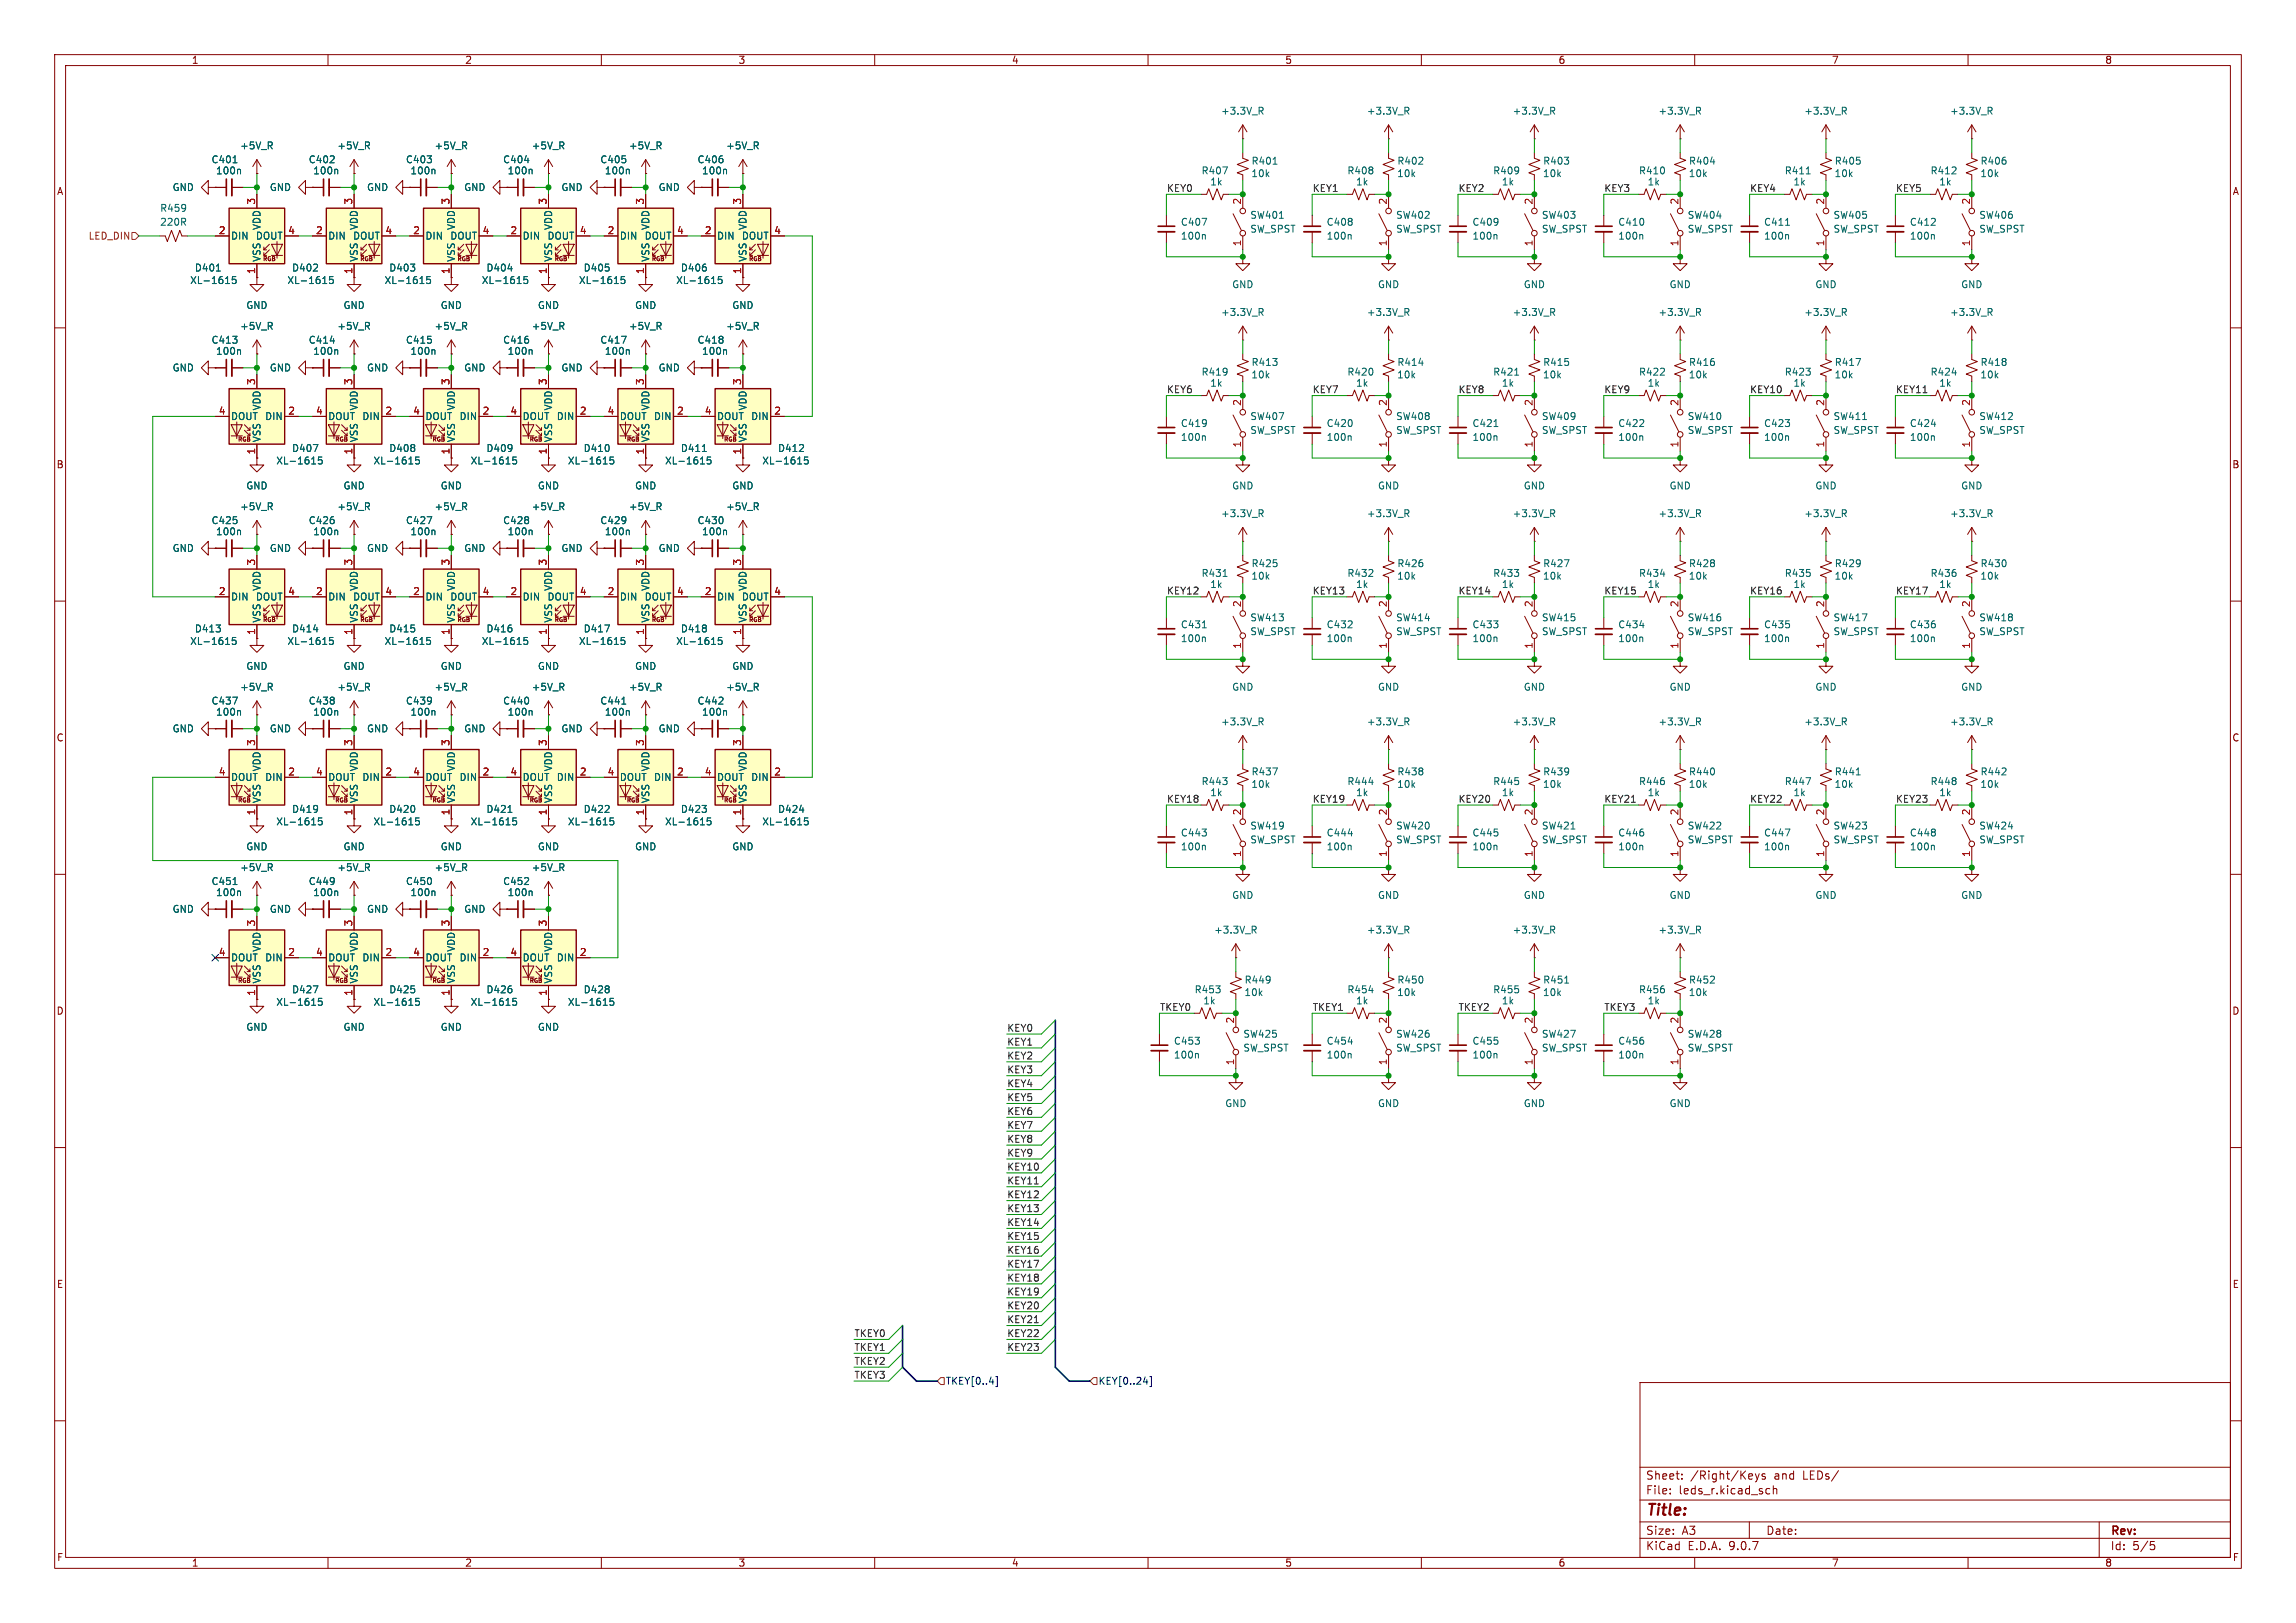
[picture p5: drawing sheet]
<svg xmlns="http://www.w3.org/2000/svg" width="420mm" height="297mm" viewBox="0 0 420 297" stroke-linecap="round" stroke-linejoin="round" font-family="sans-serif">
<defs><g id="words">
<text font-size="2.8" fill="#840000" x="301" y="277.9">Title:</text>
<g font-size="2.1" fill="#840000">
<text x="301" y="273.7">File:</text>
<text x="301" y="271">Sheet:</text>
<text x="307.1" y="273.7">leds_r.kicad_sch</text>
<text x="309.2" y="271">/Right/Keys</text>
<text x="324.6" y="271">and</text>
<text x="330" y="271">LEDs/</text>
<text x="301" y="281.1">Size:</text>
<text x="307.6" y="281.1">A3</text>
<text x="323" y="281.1">Date:</text>
<text x="386" y="281.3">Rev:</text>
<text x="301" y="283.9">KiCad</text>
<text x="308.7" y="283.9">E.D.A.</text>
<text x="316.3" y="283.9">9.0.7</text>
<text x="386" y="283.9">Id:</text>
<text x="390.1" y="283.9">5/5</text>
</g>
<g font-size="1.8" fill="#840000">
<text x="35" y="11.9">1</text>
<text x="85" y="11.9">2</text>
<text x="135" y="11.9">3</text>
<text x="185" y="11.9">4</text>
<text x="235" y="11.9">5</text>
<text x="285" y="11.9">6</text>
<text x="335" y="11.9">7</text>
<text x="385" y="11.9">8</text>
<text x="10.3" y="35.9">A</text>
<text x="408.3" y="35.9">A</text>
<text x="10.3" y="85.9">B</text>
<text x="408.2" y="85.9">B</text>
<text x="10.3" y="135.9">C</text>
<text x="408.2" y="135.9">C</text>
<text x="10.3" y="185.9">D</text>
<text x="408.2" y="185.9">D</text>
<text x="10.3" y="235.9">E</text>
<text x="408.3" y="235.9">E</text>
<text x="10.3" y="285.9">F</text>
<text x="35" y="286.9">1</text>
<text x="85" y="286.9">2</text>
<text x="135" y="286.9">3</text>
<text x="185" y="286.9">4</text>
<text x="235" y="286.9">5</text>
<text x="285" y="286.9">6</text>
<text x="335" y="286.9">7</text>
<text x="385" y="286.9">8</text>
<text x="408.3" y="285.9">F</text>
</g>
<g font-size="1.8" fill="#006464">
<text x="223.3" y="21.2">+3.3V_R</text>
<text x="249.9" y="21.2">+3.3V_R</text>
<text x="276.6" y="21.2">+3.3V_R</text>
<text x="303.3" y="21.2">+3.3V_R</text>
<text x="329.9" y="21.2">+3.3V_R</text>
<text x="356.6" y="21.2">+3.3V_R</text>
<text x="43.8" y="27.5">+5V_R</text>
<text x="61.6" y="27.5">+5V_R</text>
<text x="79.4" y="27.5">+5V_R</text>
<text x="97.2" y="27.5">+5V_R</text>
<text x="115" y="27.5">+5V_R</text>
<text x="132.7" y="27.5">+5V_R</text>
<text x="31.5" y="35.2">GND</text>
<text x="38.6" y="30.1">C401</text>
<text x="39.4" y="32.1">100n</text>
<text x="49.3" y="35.2">GND</text>
<text x="56.4" y="30.1">C402</text>
<text x="57.2" y="32.1">100n</text>
<text x="67" y="35.2">GND</text>
<text x="74.2" y="30.1">C403</text>
<text x="75" y="32.1">100n</text>
<text x="84.8" y="35.2">GND</text>
<text x="91.9" y="30.1">C404</text>
<text x="92.8" y="32.1">100n</text>
<text x="102.6" y="35.2">GND</text>
<text x="109.7" y="30.1">C405</text>
<text x="110.5" y="32.1">100n</text>
<text x="120.4" y="35.2">GND</text>
<text x="127.5" y="30.1">C406</text>
<text x="128.3" y="32.1">100n</text>
<text x="219.7" y="32.1">R407</text>
<text x="221.3" y="34.1">1k</text>
<text x="228.8" y="32.6">10k</text>
<text x="228.8" y="30.3">R401</text>
<text x="246.4" y="32.1">R408</text>
<text x="248" y="34.1">1k</text>
<text x="255.5" y="32.6">10k</text>
<text x="255.5" y="30.3">R402</text>
<text x="273" y="32.1">R409</text>
<text x="274.6" y="34.1">1k</text>
<text x="282.1" y="32.6">10k</text>
<text x="282.2" y="30.3">R403</text>
<text x="299.7" y="32.1">R410</text>
<text x="301.3" y="34.1">1k</text>
<text x="308.8" y="32.6">10k</text>
<text x="308.9" y="30.3">R404</text>
<text x="326.4" y="32.1">R411</text>
<text x="328" y="34.1">1k</text>
<text x="335.5" y="32.6">10k</text>
<text x="335.5" y="30.3">R405</text>
<text x="353" y="32.1">R412</text>
<text x="354.6" y="34.1">1k</text>
<text x="362.2" y="32.6">10k</text>
<text x="362.2" y="30.3">R406</text>
<text x="29.2" y="39">R459</text>
<text x="29.2" y="41.5">220R</text>
<text x="215.9" y="41.5">C407</text>
<text x="228.6" y="40.2">SW401</text>
<text x="242.6" y="41.5">C408</text>
<text x="255.3" y="40.2">SW402</text>
<text x="269.2" y="41.5">C409</text>
<text x="281.9" y="40.2">SW403</text>
<text x="295.9" y="41.5">C410</text>
<text x="308.6" y="40.2">SW404</text>
<text x="322.6" y="41.5">C411</text>
<text x="335.3" y="40.2">SW405</text>
<text x="349.3" y="41.5">C412</text>
<text x="362" y="40.2">SW406</text>
<text x="42.2" y="44">DIN</text>
<text x="46.7" y="44">DOUT</text>
<text x="47.9" y="42.2" transform="rotate(-90 47.9 42.2)">VDD</text>
<text x="59.9" y="44">DIN</text>
<text x="64.5" y="44">DOUT</text>
<text x="65.6" y="42.2" transform="rotate(-90 65.6 42.2)">VDD</text>
<text x="77.7" y="44">DIN</text>
<text x="82.3" y="44">DOUT</text>
<text x="83.4" y="42.2" transform="rotate(-90 83.4 42.2)">VDD</text>
<text x="95.5" y="44">DIN</text>
<text x="100.1" y="44">DOUT</text>
<text x="101.2" y="42.2" transform="rotate(-90 101.2 42.2)">VDD</text>
<text x="113.3" y="44">DIN</text>
<text x="117.8" y="44">DOUT</text>
<text x="119" y="42.2" transform="rotate(-90 119 42.2)">VDD</text>
<text x="131.1" y="44">DIN</text>
<text x="135.6" y="44">DOUT</text>
<text x="136.8" y="42.2" transform="rotate(-90 136.8 42.2)">VDD</text>
<text x="215.9" y="44">100n</text>
<text x="228.6" y="42.8">SW_SPST</text>
<text x="242.6" y="44">100n</text>
<text x="255.3" y="42.8">SW_SPST</text>
<text x="269.2" y="44">100n</text>
<text x="281.9" y="42.8">SW_SPST</text>
<text x="295.9" y="44">100n</text>
<text x="308.6" y="42.8">SW_SPST</text>
<text x="322.6" y="44">100n</text>
<text x="335.3" y="42.8">SW_SPST</text>
<text x="349.3" y="44">100n</text>
<text x="362" y="42.8">SW_SPST</text>
<text x="34.7" y="52.2">XL-1615</text>
<text x="35.5" y="49.9">D401</text>
<text x="47.9" y="48" transform="rotate(-90 47.9 48)">VSS</text>
<text x="52.5" y="52.2">XL-1615</text>
<text x="53.3" y="49.9">D402</text>
<text x="65.6" y="48" transform="rotate(-90 65.6 48)">VSS</text>
<text x="70.3" y="52.2">XL-1615</text>
<text x="71.1" y="49.9">D403</text>
<text x="83.4" y="48" transform="rotate(-90 83.4 48)">VSS</text>
<text x="88" y="52.2">XL-1615</text>
<text x="88.9" y="49.9">D404</text>
<text x="101.2" y="48" transform="rotate(-90 101.2 48)">VSS</text>
<text x="105.8" y="52.2">XL-1615</text>
<text x="106.7" y="49.9">D405</text>
<text x="119" y="48" transform="rotate(-90 119 48)">VSS</text>
<text x="123.6" y="52.2">XL-1615</text>
<text x="124.4" y="49.9">D406</text>
<text x="136.8" y="48" transform="rotate(-90 136.8 48)">VSS</text>
<text x="225.3" y="52.9">GND</text>
<text x="252" y="52.9">GND</text>
<text x="278.6" y="52.9">GND</text>
<text x="305.3" y="52.9">GND</text>
<text x="332" y="52.9">GND</text>
<text x="358.6" y="52.9">GND</text>
<text x="45" y="56.7">GND</text>
<text x="62.7" y="56.7">GND</text>
<text x="80.5" y="56.7">GND</text>
<text x="98.3" y="56.7">GND</text>
<text x="116.1" y="56.7">GND</text>
<text x="133.9" y="56.7">GND</text>
<text x="223.3" y="58">+3.3V_R</text>
<text x="249.9" y="58">+3.3V_R</text>
<text x="276.6" y="58">+3.3V_R</text>
<text x="303.3" y="58">+3.3V_R</text>
<text x="329.9" y="58">+3.3V_R</text>
<text x="356.6" y="58">+3.3V_R</text>
<text x="38.6" y="63.1">C413</text>
<text x="39.4" y="65.1">100n</text>
<text x="43.8" y="60.6">+5V_R</text>
<text x="56.4" y="63.1">C414</text>
<text x="57.2" y="65.1">100n</text>
<text x="61.6" y="60.6">+5V_R</text>
<text x="74.2" y="63.1">C415</text>
<text x="75" y="65.1">100n</text>
<text x="79.4" y="60.6">+5V_R</text>
<text x="91.9" y="63.1">C416</text>
<text x="92.8" y="65.1">100n</text>
<text x="97.2" y="60.6">+5V_R</text>
<text x="109.7" y="63.1">C417</text>
<text x="110.5" y="65.1">100n</text>
<text x="115" y="60.6">+5V_R</text>
<text x="127.5" y="63.1">C418</text>
<text x="128.3" y="65.1">100n</text>
<text x="132.7" y="60.6">+5V_R</text>
<text x="31.5" y="68.2">GND</text>
<text x="49.3" y="68.2">GND</text>
<text x="67" y="68.2">GND</text>
<text x="84.8" y="68.2">GND</text>
<text x="102.6" y="68.2">GND</text>
<text x="120.4" y="68.2">GND</text>
<text x="219.7" y="68.9">R419</text>
<text x="221.3" y="71">1k</text>
<text x="228.8" y="69.4">10k</text>
<text x="228.8" y="67.2">R413</text>
<text x="246.4" y="68.9">R420</text>
<text x="248" y="71">1k</text>
<text x="255.5" y="69.4">10k</text>
<text x="255.5" y="67.2">R414</text>
<text x="273" y="68.9">R421</text>
<text x="274.6" y="71">1k</text>
<text x="282.1" y="69.4">10k</text>
<text x="282.2" y="67.2">R415</text>
<text x="299.7" y="68.9">R422</text>
<text x="301.3" y="71">1k</text>
<text x="308.8" y="69.4">10k</text>
<text x="308.9" y="67.2">R416</text>
<text x="326.4" y="68.9">R423</text>
<text x="328" y="71">1k</text>
<text x="335.5" y="69.4">10k</text>
<text x="335.5" y="67.2">R417</text>
<text x="353" y="68.9">R424</text>
<text x="354.6" y="71">1k</text>
<text x="362.2" y="69.4">10k</text>
<text x="362.2" y="67.2">R418</text>
<text x="42.2" y="77.1">DOUT DIN</text>
<text x="47.9" y="75.2" transform="rotate(-90 47.9 75.2)">VDD</text>
<text x="59.9" y="77.1">DOUT DIN</text>
<text x="65.6" y="75.2" transform="rotate(-90 65.6 75.2)">VDD</text>
<text x="77.7" y="77.1">DOUT DIN</text>
<text x="83.4" y="75.2" transform="rotate(-90 83.4 75.2)">VDD</text>
<text x="95.5" y="77.1">DOUT DIN</text>
<text x="101.2" y="75.2" transform="rotate(-90 101.2 75.2)">VDD</text>
<text x="113.3" y="77.1">DOUT DIN</text>
<text x="119" y="75.2" transform="rotate(-90 119 75.2)">VDD</text>
<text x="131.1" y="77.1">DOUT DIN</text>
<text x="136.8" y="75.2" transform="rotate(-90 136.8 75.2)">VDD</text>
<text x="228.6" y="77.1">SW407</text>
<text x="255.3" y="77.1">SW408</text>
<text x="281.9" y="77.1">SW409</text>
<text x="308.6" y="77.1">SW410</text>
<text x="335.3" y="77.1">SW411</text>
<text x="362" y="77.1">SW412</text>
<text x="47.9" y="81" transform="rotate(-90 47.9 81)">VSS</text>
<text x="53.3" y="82.9">D407</text>
<text x="65.6" y="81" transform="rotate(-90 65.6 81)">VSS</text>
<text x="71.1" y="82.9">D408</text>
<text x="83.4" y="81" transform="rotate(-90 83.4 81)">VSS</text>
<text x="88.9" y="82.9">D409</text>
<text x="101.2" y="81" transform="rotate(-90 101.2 81)">VSS</text>
<text x="106.7" y="82.9">D410</text>
<text x="119" y="81" transform="rotate(-90 119 81)">VSS</text>
<text x="124.4" y="82.9">D411</text>
<text x="136.8" y="81" transform="rotate(-90 136.8 81)">VSS</text>
<text x="142.2" y="82.9">D412</text>
<text x="215.9" y="78.3">C419</text>
<text x="215.9" y="80.9">100n</text>
<text x="228.6" y="79.6">SW_SPST</text>
<text x="242.6" y="78.3">C420</text>
<text x="242.6" y="80.9">100n</text>
<text x="255.3" y="79.6">SW_SPST</text>
<text x="269.2" y="78.3">C421</text>
<text x="269.2" y="80.9">100n</text>
<text x="281.9" y="79.6">SW_SPST</text>
<text x="295.9" y="78.3">C422</text>
<text x="295.9" y="80.9">100n</text>
<text x="308.6" y="79.6">SW_SPST</text>
<text x="322.6" y="78.3">C423</text>
<text x="322.6" y="80.9">100n</text>
<text x="335.3" y="79.6">SW_SPST</text>
<text x="349.3" y="78.3">C424</text>
<text x="349.3" y="80.9">100n</text>
<text x="362" y="79.6">SW_SPST</text>
<text x="45" y="89.8">GND</text>
<text x="50.4" y="85.2">XL-1615</text>
<text x="62.7" y="89.8">GND</text>
<text x="68.2" y="85.2">XL-1615</text>
<text x="80.5" y="89.8">GND</text>
<text x="86" y="85.2">XL-1615</text>
<text x="98.3" y="89.8">GND</text>
<text x="103.8" y="85.2">XL-1615</text>
<text x="116.1" y="89.8">GND</text>
<text x="121.6" y="85.2">XL-1615</text>
<text x="133.9" y="89.8">GND</text>
<text x="139.3" y="85.2">XL-1615</text>
<text x="225.3" y="89.8">GND</text>
<text x="252" y="89.8">GND</text>
<text x="278.6" y="89.8">GND</text>
<text x="305.3" y="89.8">GND</text>
<text x="332" y="89.8">GND</text>
<text x="358.6" y="89.8">GND</text>
<text x="43.8" y="93.6">+5V_R</text>
<text x="61.6" y="93.6">+5V_R</text>
<text x="79.4" y="93.6">+5V_R</text>
<text x="97.2" y="93.6">+5V_R</text>
<text x="115" y="93.6">+5V_R</text>
<text x="132.7" y="93.6">+5V_R</text>
<text x="223.3" y="94.8">+3.3V_R</text>
<text x="249.9" y="94.8">+3.3V_R</text>
<text x="276.6" y="94.8">+3.3V_R</text>
<text x="303.3" y="94.8">+3.3V_R</text>
<text x="329.9" y="94.8">+3.3V_R</text>
<text x="356.6" y="94.8">+3.3V_R</text>
<text x="31.5" y="101.2">GND</text>
<text x="38.6" y="96.1">C425</text>
<text x="39.4" y="98.1">100n</text>
<text x="49.3" y="101.2">GND</text>
<text x="56.4" y="96.1">C426</text>
<text x="57.2" y="98.1">100n</text>
<text x="67" y="101.2">GND</text>
<text x="74.2" y="96.1">C427</text>
<text x="75" y="98.1">100n</text>
<text x="84.8" y="101.2">GND</text>
<text x="91.9" y="96.1">C428</text>
<text x="92.8" y="98.1">100n</text>
<text x="102.6" y="101.2">GND</text>
<text x="109.7" y="96.1">C429</text>
<text x="110.5" y="98.1">100n</text>
<text x="120.4" y="101.2">GND</text>
<text x="127.5" y="96.1">C430</text>
<text x="128.3" y="98.1">100n</text>
<text x="219.7" y="105.8">R431</text>
<text x="221.3" y="107.8">1k</text>
<text x="228.8" y="106.3">10k</text>
<text x="228.8" y="104">R425</text>
<text x="246.4" y="105.8">R432</text>
<text x="248" y="107.8">1k</text>
<text x="255.5" y="106.3">10k</text>
<text x="255.5" y="104">R426</text>
<text x="273" y="105.8">R433</text>
<text x="274.6" y="107.8">1k</text>
<text x="282.1" y="106.3">10k</text>
<text x="282.2" y="104">R427</text>
<text x="299.7" y="105.8">R434</text>
<text x="301.3" y="107.8">1k</text>
<text x="308.8" y="106.3">10k</text>
<text x="308.9" y="104">R428</text>
<text x="326.4" y="105.8">R435</text>
<text x="328" y="107.8">1k</text>
<text x="335.5" y="106.3">10k</text>
<text x="335.5" y="104">R429</text>
<text x="353" y="105.8">R436</text>
<text x="354.6" y="107.8">1k</text>
<text x="362.2" y="106.3">10k</text>
<text x="362.2" y="104">R430</text>
<text x="42.2" y="110.1">DIN</text>
<text x="46.7" y="110.1">DOUT</text>
<text x="47.9" y="108.2" transform="rotate(-90 47.9 108.2)">VDD</text>
<text x="59.9" y="110.1">DIN</text>
<text x="64.5" y="110.1">DOUT</text>
<text x="65.6" y="108.2" transform="rotate(-90 65.6 108.2)">VDD</text>
<text x="77.7" y="110.1">DIN</text>
<text x="82.3" y="110.1">DOUT</text>
<text x="83.4" y="108.2" transform="rotate(-90 83.4 108.2)">VDD</text>
<text x="95.5" y="110.1">DIN</text>
<text x="100.1" y="110.1">DOUT</text>
<text x="101.2" y="108.2" transform="rotate(-90 101.2 108.2)">VDD</text>
<text x="113.3" y="110.1">DIN</text>
<text x="117.8" y="110.1">DOUT</text>
<text x="119" y="108.2" transform="rotate(-90 119 108.2)">VDD</text>
<text x="131.1" y="110.1">DIN</text>
<text x="135.6" y="110.1">DOUT</text>
<text x="136.8" y="108.2" transform="rotate(-90 136.8 108.2)">VDD</text>
<text x="228.6" y="113.9">SW413</text>
<text x="255.3" y="113.9">SW414</text>
<text x="281.9" y="113.9">SW415</text>
<text x="308.6" y="113.9">SW416</text>
<text x="335.3" y="113.9">SW417</text>
<text x="362" y="113.9">SW418</text>
<text x="34.7" y="118.2">XL-1615</text>
<text x="35.5" y="115.9">D413</text>
<text x="47.9" y="114" transform="rotate(-90 47.9 114)">VSS</text>
<text x="52.5" y="118.2">XL-1615</text>
<text x="53.3" y="115.9">D414</text>
<text x="65.6" y="114" transform="rotate(-90 65.6 114)">VSS</text>
<text x="70.3" y="118.2">XL-1615</text>
<text x="71.1" y="115.9">D415</text>
<text x="83.4" y="114" transform="rotate(-90 83.4 114)">VSS</text>
<text x="88" y="118.2">XL-1615</text>
<text x="88.9" y="115.9">D416</text>
<text x="101.2" y="114" transform="rotate(-90 101.2 114)">VSS</text>
<text x="105.8" y="118.2">XL-1615</text>
<text x="106.7" y="115.9">D417</text>
<text x="119" y="114" transform="rotate(-90 119 114)">VSS</text>
<text x="123.6" y="118.2">XL-1615</text>
<text x="124.4" y="115.9">D418</text>
<text x="136.8" y="114" transform="rotate(-90 136.8 114)">VSS</text>
<text x="215.9" y="115.2">C431</text>
<text x="215.9" y="117.7">100n</text>
<text x="228.6" y="116.4">SW_SPST</text>
<text x="242.6" y="115.2">C432</text>
<text x="242.6" y="117.7">100n</text>
<text x="255.3" y="116.4">SW_SPST</text>
<text x="269.2" y="115.2">C433</text>
<text x="269.2" y="117.7">100n</text>
<text x="281.9" y="116.4">SW_SPST</text>
<text x="295.9" y="115.2">C434</text>
<text x="295.9" y="117.7">100n</text>
<text x="308.6" y="116.4">SW_SPST</text>
<text x="322.6" y="115.2">C435</text>
<text x="322.6" y="117.7">100n</text>
<text x="335.3" y="116.4">SW_SPST</text>
<text x="349.3" y="115.2">C436</text>
<text x="349.3" y="117.7">100n</text>
<text x="362" y="116.4">SW_SPST</text>
<text x="45" y="122.8">GND</text>
<text x="62.7" y="122.8">GND</text>
<text x="80.5" y="122.8">GND</text>
<text x="98.3" y="122.8">GND</text>
<text x="116.1" y="122.8">GND</text>
<text x="133.9" y="122.8">GND</text>
<text x="38.6" y="129.1">C437</text>
<text x="39.4" y="131.2">100n</text>
<text x="43.8" y="126.6">+5V_R</text>
<text x="56.4" y="129.1">C438</text>
<text x="57.2" y="131.2">100n</text>
<text x="61.6" y="126.6">+5V_R</text>
<text x="74.2" y="129.1">C439</text>
<text x="75" y="131.2">100n</text>
<text x="79.4" y="126.6">+5V_R</text>
<text x="91.9" y="129.1">C440</text>
<text x="92.8" y="131.2">100n</text>
<text x="97.2" y="126.6">+5V_R</text>
<text x="109.7" y="129.1">C441</text>
<text x="110.5" y="131.2">100n</text>
<text x="115" y="126.6">+5V_R</text>
<text x="127.5" y="129.1">C442</text>
<text x="128.3" y="131.2">100n</text>
<text x="132.7" y="126.6">+5V_R</text>
<text x="225.3" y="126.6">GND</text>
<text x="252" y="126.6">GND</text>
<text x="278.6" y="126.6">GND</text>
<text x="305.3" y="126.6">GND</text>
<text x="332" y="126.6">GND</text>
<text x="358.6" y="126.6">GND</text>
<text x="31.5" y="134.2">GND</text>
<text x="49.3" y="134.2">GND</text>
<text x="67" y="134.2">GND</text>
<text x="84.8" y="134.2">GND</text>
<text x="102.6" y="134.2">GND</text>
<text x="120.4" y="134.2">GND</text>
<text x="223.3" y="132.9">+3.3V_R</text>
<text x="249.9" y="132.9">+3.3V_R</text>
<text x="276.6" y="132.9">+3.3V_R</text>
<text x="303.3" y="132.9">+3.3V_R</text>
<text x="329.9" y="132.9">+3.3V_R</text>
<text x="356.6" y="132.9">+3.3V_R</text>
<text x="42.2" y="143.1">DOUT DIN</text>
<text x="47.9" y="141.2" transform="rotate(-90 47.9 141.2)">VDD</text>
<text x="59.9" y="143.1">DOUT DIN</text>
<text x="65.6" y="141.2" transform="rotate(-90 65.6 141.2)">VDD</text>
<text x="77.7" y="143.1">DOUT DIN</text>
<text x="83.4" y="141.2" transform="rotate(-90 83.4 141.2)">VDD</text>
<text x="95.5" y="143.1">DOUT DIN</text>
<text x="101.2" y="141.2" transform="rotate(-90 101.2 141.2)">VDD</text>
<text x="113.3" y="143.1">DOUT DIN</text>
<text x="119" y="141.2" transform="rotate(-90 119 141.2)">VDD</text>
<text x="131.1" y="143.1">DOUT DIN</text>
<text x="136.8" y="141.2" transform="rotate(-90 136.8 141.2)">VDD</text>
<text x="219.7" y="143.9">R443</text>
<text x="228.8" y="142.1">R437</text>
<text x="246.4" y="143.9">R444</text>
<text x="255.5" y="142.1">R438</text>
<text x="273" y="143.9">R445</text>
<text x="282.2" y="142.1">R439</text>
<text x="299.7" y="143.9">R446</text>
<text x="308.9" y="142.1">R440</text>
<text x="326.4" y="143.9">R447</text>
<text x="335.5" y="142.1">R441</text>
<text x="353" y="143.9">R448</text>
<text x="362.2" y="142.1">R442</text>
<text x="47.9" y="147.1" transform="rotate(-90 47.9 147.1)">VSS</text>
<text x="53.3" y="148.9">D419</text>
<text x="65.6" y="147.1" transform="rotate(-90 65.6 147.1)">VSS</text>
<text x="71.1" y="148.9">D420</text>
<text x="83.4" y="147.1" transform="rotate(-90 83.4 147.1)">VSS</text>
<text x="88.9" y="148.9">D421</text>
<text x="101.2" y="147.1" transform="rotate(-90 101.2 147.1)">VSS</text>
<text x="106.7" y="148.9">D422</text>
<text x="119" y="147.1" transform="rotate(-90 119 147.1)">VSS</text>
<text x="124.4" y="148.9">D423</text>
<text x="136.8" y="147.1" transform="rotate(-90 136.8 147.1)">VSS</text>
<text x="142.2" y="148.9">D424</text>
<text x="221.3" y="145.9">1k</text>
<text x="228.8" y="144.4">10k</text>
<text x="248" y="145.9">1k</text>
<text x="255.5" y="144.4">10k</text>
<text x="274.6" y="145.9">1k</text>
<text x="282.1" y="144.4">10k</text>
<text x="301.3" y="145.9">1k</text>
<text x="308.8" y="144.4">10k</text>
<text x="328" y="145.9">1k</text>
<text x="335.5" y="144.4">10k</text>
<text x="354.6" y="145.9">1k</text>
<text x="362.2" y="144.4">10k</text>
<text x="45" y="155.8">GND</text>
<text x="50.4" y="151.2">XL-1615</text>
<text x="62.7" y="155.8">GND</text>
<text x="68.2" y="151.2">XL-1615</text>
<text x="80.5" y="155.8">GND</text>
<text x="86" y="151.2">XL-1615</text>
<text x="98.3" y="155.8">GND</text>
<text x="103.8" y="151.2">XL-1615</text>
<text x="116.1" y="155.8">GND</text>
<text x="121.6" y="151.2">XL-1615</text>
<text x="133.9" y="155.8">GND</text>
<text x="139.3" y="151.2">XL-1615</text>
<text x="215.9" y="153.3">C443</text>
<text x="215.9" y="155.8">100n</text>
<text x="228.6" y="154.5">SW_SPST</text>
<text x="228.6" y="152">SW419</text>
<text x="242.6" y="153.3">C444</text>
<text x="242.6" y="155.8">100n</text>
<text x="255.3" y="154.5">SW_SPST</text>
<text x="255.3" y="152">SW420</text>
<text x="269.2" y="153.3">C445</text>
<text x="269.2" y="155.8">100n</text>
<text x="281.9" y="154.5">SW_SPST</text>
<text x="281.9" y="152">SW421</text>
<text x="295.9" y="153.3">C446</text>
<text x="295.9" y="155.8">100n</text>
<text x="308.6" y="154.5">SW_SPST</text>
<text x="308.6" y="152">SW422</text>
<text x="322.6" y="153.3">C447</text>
<text x="322.6" y="155.8">100n</text>
<text x="335.3" y="154.5">SW_SPST</text>
<text x="335.3" y="152">SW423</text>
<text x="349.3" y="153.3">C448</text>
<text x="349.3" y="155.8">100n</text>
<text x="362" y="154.5">SW_SPST</text>
<text x="362" y="152">SW424</text>
<text x="43.8" y="159.6">+5V_R</text>
<text x="61.6" y="159.6">+5V_R</text>
<text x="79.4" y="159.6">+5V_R</text>
<text x="97.2" y="159.6">+5V_R</text>
<text x="31.5" y="167.2">GND</text>
<text x="38.6" y="162.2">C451</text>
<text x="39.4" y="164.2">100n</text>
<text x="49.3" y="167.2">GND</text>
<text x="56.4" y="162.2">C449</text>
<text x="57.2" y="164.2">100n</text>
<text x="67" y="167.2">GND</text>
<text x="74.2" y="162.2">C450</text>
<text x="75" y="164.2">100n</text>
<text x="84.8" y="167.2">GND</text>
<text x="91.9" y="162.2">C452</text>
<text x="92.8" y="164.2">100n</text>
<text x="225.3" y="164.7">GND</text>
<text x="252" y="164.7">GND</text>
<text x="278.6" y="164.7">GND</text>
<text x="305.3" y="164.7">GND</text>
<text x="332" y="164.7">GND</text>
<text x="358.6" y="164.7">GND</text>
<text x="222" y="171">+3.3V_R</text>
<text x="249.9" y="171">+3.3V_R</text>
<text x="276.6" y="171">+3.3V_R</text>
<text x="303.3" y="171">+3.3V_R</text>
<text x="42.2" y="176.1">DOUT DIN</text>
<text x="47.9" y="174.3" transform="rotate(-90 47.9 174.3)">VDD</text>
<text x="59.9" y="176.1">DOUT DIN</text>
<text x="65.6" y="174.3" transform="rotate(-90 65.6 174.3)">VDD</text>
<text x="77.7" y="176.1">DOUT DIN</text>
<text x="83.4" y="174.3" transform="rotate(-90 83.4 174.3)">VDD</text>
<text x="95.5" y="176.1">DOUT DIN</text>
<text x="101.2" y="174.3" transform="rotate(-90 101.2 174.3)">VDD</text>
<text x="47.9" y="180.1" transform="rotate(-90 47.9 180.1)">VSS</text>
<text x="50.4" y="184.3">XL-1615</text>
<text x="53.3" y="182">D427</text>
<text x="65.6" y="180.1" transform="rotate(-90 65.6 180.1)">VSS</text>
<text x="68.2" y="184.3">XL-1615</text>
<text x="71.1" y="182">D425</text>
<text x="83.4" y="180.1" transform="rotate(-90 83.4 180.1)">VSS</text>
<text x="86" y="184.3">XL-1615</text>
<text x="88.9" y="182">D426</text>
<text x="101.2" y="180.1" transform="rotate(-90 101.2 180.1)">VSS</text>
<text x="103.8" y="184.3">XL-1615</text>
<text x="106.7" y="182">D428</text>
<text x="218.4" y="182">R453</text>
<text x="220" y="184">1k</text>
<text x="227.5" y="182.5">10k</text>
<text x="227.6" y="180.2">R449</text>
<text x="246.4" y="182">R454</text>
<text x="248" y="184">1k</text>
<text x="255.5" y="182.5">10k</text>
<text x="255.5" y="180.2">R450</text>
<text x="273" y="182">R455</text>
<text x="274.6" y="184">1k</text>
<text x="282.1" y="182.5">10k</text>
<text x="282.2" y="180.2">R451</text>
<text x="299.7" y="182">R456</text>
<text x="301.3" y="184">1k</text>
<text x="308.8" y="182.5">10k</text>
<text x="308.9" y="180.2">R452</text>
<text x="45" y="188.8">GND</text>
<text x="62.7" y="188.8">GND</text>
<text x="80.5" y="188.8">GND</text>
<text x="98.3" y="188.8">GND</text>
<text x="214.6" y="191.4">C453</text>
<text x="227.3" y="190.1">SW425</text>
<text x="242.6" y="191.4">C454</text>
<text x="255.3" y="190.1">SW426</text>
<text x="269.2" y="191.4">C455</text>
<text x="281.9" y="190.1">SW427</text>
<text x="295.9" y="191.4">C456</text>
<text x="308.6" y="190.1">SW428</text>
<text x="214.6" y="193.9">100n</text>
<text x="227.3" y="192.6">SW_SPST</text>
<text x="242.6" y="193.9">100n</text>
<text x="255.3" y="192.6">SW_SPST</text>
<text x="269.2" y="193.9">100n</text>
<text x="281.9" y="192.6">SW_SPST</text>
<text x="295.9" y="193.9">100n</text>
<text x="308.6" y="192.6">SW_SPST</text>
<text x="224" y="202.8">GND</text>
<text x="252" y="202.8">GND</text>
<text x="278.6" y="202.8">GND</text>
<text x="305.3" y="202.8">GND</text>
</g>
<g font-size="1.8" fill="#0f0f0f">
<text x="213.4" y="35.2">KEY0</text>
<text x="240" y="35.2">KEY1</text>
<text x="266.7" y="35.2">KEY2</text>
<text x="293.4" y="35.2">KEY3</text>
<text x="320" y="35.2">KEY4</text>
<text x="346.7" y="35.2">KEY5</text>
<text x="213.4" y="72">KEY6</text>
<text x="240" y="72">KEY7</text>
<text x="266.7" y="72">KEY8</text>
<text x="293.4" y="72">KEY9</text>
<text x="320" y="72">KEY10</text>
<text x="346.7" y="72">KEY11</text>
<text x="213.4" y="108.9">KEY12</text>
<text x="240" y="108.9">KEY13</text>
<text x="266.7" y="108.9">KEY14</text>
<text x="293.4" y="108.9">KEY15</text>
<text x="320" y="108.9">KEY16</text>
<text x="346.7" y="108.9">KEY17</text>
<text x="213.4" y="147">KEY18</text>
<text x="240" y="147">KEY19</text>
<text x="266.7" y="147">KEY20</text>
<text x="293.4" y="147">KEY21</text>
<text x="320" y="147">KEY22</text>
<text x="346.7" y="147">KEY23</text>
<text x="212.1" y="185.1">TKEY0</text>
<text x="240" y="185.1">TKEY1</text>
<text x="266.7" y="185.1">TKEY2</text>
<text x="293.4" y="185.1">TKEY3</text>
<text x="184.1" y="191.4">KEY1</text>
<text x="184.1" y="188.9">KEY0</text>
<text x="184.1" y="194">KEY2</text>
<text x="184.1" y="196.5">KEY3</text>
<text x="184.1" y="201.6">KEY5</text>
<text x="184.1" y="199">KEY4</text>
<text x="184.1" y="206.7">KEY7</text>
<text x="184.1" y="204.1">KEY6</text>
<text x="184.1" y="209.2">KEY8</text>
<text x="184.1" y="214.3">KEY10</text>
<text x="184.1" y="211.7">KEY9</text>
<text x="184.1" y="216.8">KEY11</text>
<text x="184.1" y="221.9">KEY13</text>
<text x="184.1" y="219.4">KEY12</text>
<text x="184.1" y="224.4">KEY14</text>
<text x="184.1" y="227">KEY15</text>
<text x="184.1" y="232.1">KEY17</text>
<text x="184.1" y="229.5">KEY16</text>
<text x="184.1" y="234.6">KEY18</text>
<text x="184.1" y="237.1">KEY19</text>
<text x="184.1" y="239.7">KEY20</text>
<text x="156.2" y="244.8">TKEY0</text>
<text x="184.1" y="244.8">KEY22</text>
<text x="184.1" y="242.2">KEY21</text>
<text x="156.2" y="249.8">TKEY2</text>
<text x="156.2" y="247.3">TKEY1</text>
<text x="184.1" y="247.3">KEY23</text>
<text x="156.2" y="252.4">TKEY3</text>
</g>
<g font-size="1.8" fill="#a90000">
<text x="46.7" y="37.5" transform="rotate(-90 46.7 37.5)">3</text>
<text x="64.5" y="37.5" transform="rotate(-90 64.5 37.5)">3</text>
<text x="82.3" y="37.5" transform="rotate(-90 82.3 37.5)">3</text>
<text x="100.1" y="37.5" transform="rotate(-90 100.1 37.5)">3</text>
<text x="117.9" y="37.5" transform="rotate(-90 117.9 37.5)">3</text>
<text x="135.6" y="37.5" transform="rotate(-90 135.6 37.5)">3</text>
<text x="227.1" y="37.5" transform="rotate(-90 227.1 37.5)">2</text>
<text x="253.7" y="37.5" transform="rotate(-90 253.7 37.5)">2</text>
<text x="280.4" y="37.5" transform="rotate(-90 280.4 37.5)">2</text>
<text x="307.1" y="37.5" transform="rotate(-90 307.1 37.5)">2</text>
<text x="333.8" y="37.5" transform="rotate(-90 333.8 37.5)">2</text>
<text x="360.4" y="37.5" transform="rotate(-90 360.4 37.5)">2</text>
<text x="39.9" y="42.9">2</text>
<text x="52.6" y="42.9">4</text>
<text x="57.7" y="42.9">2</text>
<text x="70.4" y="42.9">4</text>
<text x="75.5" y="42.9">2</text>
<text x="88.2" y="42.9">4</text>
<text x="93.3" y="42.9">2</text>
<text x="106" y="42.9">4</text>
<text x="111.1" y="42.9">2</text>
<text x="123.8" y="42.9">4</text>
<text x="128.8" y="42.9">2</text>
<text x="141.5" y="42.9">4</text>
<text x="227.1" y="45.2" transform="rotate(-90 227.1 45.2)">1</text>
<text x="253.7" y="45.2" transform="rotate(-90 253.7 45.2)">1</text>
<text x="280.4" y="45.2" transform="rotate(-90 280.4 45.2)">1</text>
<text x="307.1" y="45.2" transform="rotate(-90 307.1 45.2)">1</text>
<text x="333.8" y="45.2" transform="rotate(-90 333.8 45.2)">1</text>
<text x="360.4" y="45.2" transform="rotate(-90 360.4 45.2)">1</text>
<text x="46.7" y="50.2" transform="rotate(-90 46.7 50.2)">1</text>
<text x="64.5" y="50.2" transform="rotate(-90 64.5 50.2)">1</text>
<text x="82.3" y="50.2" transform="rotate(-90 82.3 50.2)">1</text>
<text x="100.1" y="50.2" transform="rotate(-90 100.1 50.2)">1</text>
<text x="117.9" y="50.2" transform="rotate(-90 117.9 50.2)">1</text>
<text x="135.6" y="50.2" transform="rotate(-90 135.6 50.2)">1</text>
<text x="46.7" y="70.6" transform="rotate(-90 46.7 70.6)">3</text>
<text x="64.5" y="70.6" transform="rotate(-90 64.5 70.6)">3</text>
<text x="82.3" y="70.6" transform="rotate(-90 82.3 70.6)">3</text>
<text x="100.1" y="70.6" transform="rotate(-90 100.1 70.6)">3</text>
<text x="117.9" y="70.6" transform="rotate(-90 117.9 70.6)">3</text>
<text x="135.6" y="70.6" transform="rotate(-90 135.6 70.6)">3</text>
<text x="39.9" y="75.9">4</text>
<text x="52.6" y="75.9">2</text>
<text x="57.7" y="75.9">4</text>
<text x="70.4" y="75.9">2</text>
<text x="75.5" y="75.9">4</text>
<text x="88.2" y="75.9">2</text>
<text x="93.3" y="75.9">4</text>
<text x="106" y="75.9">2</text>
<text x="111.1" y="75.9">4</text>
<text x="123.8" y="75.9">2</text>
<text x="128.8" y="75.9">4</text>
<text x="141.5" y="75.9">2</text>
<text x="227.1" y="74.4" transform="rotate(-90 227.1 74.4)">2</text>
<text x="253.7" y="74.4" transform="rotate(-90 253.7 74.4)">2</text>
<text x="280.4" y="74.4" transform="rotate(-90 280.4 74.4)">2</text>
<text x="307.1" y="74.4" transform="rotate(-90 307.1 74.4)">2</text>
<text x="333.8" y="74.4" transform="rotate(-90 333.8 74.4)">2</text>
<text x="360.4" y="74.4" transform="rotate(-90 360.4 74.4)">2</text>
<text x="46.7" y="83.3" transform="rotate(-90 46.7 83.3)">1</text>
<text x="64.5" y="83.3" transform="rotate(-90 64.5 83.3)">1</text>
<text x="82.3" y="83.3" transform="rotate(-90 82.3 83.3)">1</text>
<text x="100.1" y="83.3" transform="rotate(-90 100.1 83.3)">1</text>
<text x="117.9" y="83.3" transform="rotate(-90 117.9 83.3)">1</text>
<text x="135.6" y="83.3" transform="rotate(-90 135.6 83.3)">1</text>
<text x="227.1" y="82" transform="rotate(-90 227.1 82)">1</text>
<text x="253.7" y="82" transform="rotate(-90 253.7 82)">1</text>
<text x="280.4" y="82" transform="rotate(-90 280.4 82)">1</text>
<text x="307.1" y="82" transform="rotate(-90 307.1 82)">1</text>
<text x="333.8" y="82" transform="rotate(-90 333.8 82)">1</text>
<text x="360.4" y="82" transform="rotate(-90 360.4 82)">1</text>
<text x="46.7" y="103.6" transform="rotate(-90 46.7 103.6)">3</text>
<text x="64.5" y="103.6" transform="rotate(-90 64.5 103.6)">3</text>
<text x="82.3" y="103.6" transform="rotate(-90 82.3 103.6)">3</text>
<text x="100.1" y="103.6" transform="rotate(-90 100.1 103.6)">3</text>
<text x="117.9" y="103.6" transform="rotate(-90 117.9 103.6)">3</text>
<text x="135.6" y="103.6" transform="rotate(-90 135.6 103.6)">3</text>
<text x="39.9" y="109">2</text>
<text x="52.6" y="109">4</text>
<text x="57.7" y="109">2</text>
<text x="70.4" y="109">4</text>
<text x="75.5" y="109">2</text>
<text x="88.2" y="109">4</text>
<text x="93.3" y="109">2</text>
<text x="106" y="109">4</text>
<text x="111.1" y="109">2</text>
<text x="123.8" y="109">4</text>
<text x="128.8" y="109">2</text>
<text x="141.5" y="109">4</text>
<text x="227.1" y="111.2" transform="rotate(-90 227.1 111.2)">2</text>
<text x="253.7" y="111.2" transform="rotate(-90 253.7 111.2)">2</text>
<text x="280.4" y="111.2" transform="rotate(-90 280.4 111.2)">2</text>
<text x="307.1" y="111.2" transform="rotate(-90 307.1 111.2)">2</text>
<text x="333.8" y="111.2" transform="rotate(-90 333.8 111.2)">2</text>
<text x="360.4" y="111.2" transform="rotate(-90 360.4 111.2)">2</text>
<text x="46.7" y="116.3" transform="rotate(-90 46.7 116.3)">1</text>
<text x="64.5" y="116.3" transform="rotate(-90 64.5 116.3)">1</text>
<text x="82.3" y="116.3" transform="rotate(-90 82.3 116.3)">1</text>
<text x="100.1" y="116.3" transform="rotate(-90 100.1 116.3)">1</text>
<text x="117.9" y="116.3" transform="rotate(-90 117.9 116.3)">1</text>
<text x="135.6" y="116.3" transform="rotate(-90 135.6 116.3)">1</text>
<text x="227.1" y="118.8" transform="rotate(-90 227.1 118.8)">1</text>
<text x="253.7" y="118.8" transform="rotate(-90 253.7 118.8)">1</text>
<text x="280.4" y="118.8" transform="rotate(-90 280.4 118.8)">1</text>
<text x="307.1" y="118.8" transform="rotate(-90 307.1 118.8)">1</text>
<text x="333.8" y="118.8" transform="rotate(-90 333.8 118.8)">1</text>
<text x="360.4" y="118.8" transform="rotate(-90 360.4 118.8)">1</text>
<text x="46.7" y="136.6" transform="rotate(-90 46.7 136.6)">3</text>
<text x="64.5" y="136.6" transform="rotate(-90 64.5 136.6)">3</text>
<text x="82.3" y="136.6" transform="rotate(-90 82.3 136.6)">3</text>
<text x="100.1" y="136.6" transform="rotate(-90 100.1 136.6)">3</text>
<text x="117.9" y="136.6" transform="rotate(-90 117.9 136.6)">3</text>
<text x="135.6" y="136.6" transform="rotate(-90 135.6 136.6)">3</text>
<text x="39.9" y="142">4</text>
<text x="52.6" y="142">2</text>
<text x="57.7" y="142">4</text>
<text x="70.4" y="142">2</text>
<text x="75.5" y="142">4</text>
<text x="88.2" y="142">2</text>
<text x="93.3" y="142">4</text>
<text x="106" y="142">2</text>
<text x="111.1" y="142">4</text>
<text x="123.8" y="142">2</text>
<text x="128.8" y="142">4</text>
<text x="141.5" y="142">2</text>
<text x="46.7" y="149.3" transform="rotate(-90 46.7 149.3)">1</text>
<text x="64.5" y="149.3" transform="rotate(-90 64.5 149.3)">1</text>
<text x="82.3" y="149.3" transform="rotate(-90 82.3 149.3)">1</text>
<text x="100.1" y="149.3" transform="rotate(-90 100.1 149.3)">1</text>
<text x="117.9" y="149.3" transform="rotate(-90 117.9 149.3)">1</text>
<text x="135.6" y="149.3" transform="rotate(-90 135.6 149.3)">1</text>
<text x="227.1" y="149.3" transform="rotate(-90 227.1 149.3)">2</text>
<text x="253.7" y="149.3" transform="rotate(-90 253.7 149.3)">2</text>
<text x="280.4" y="149.3" transform="rotate(-90 280.4 149.3)">2</text>
<text x="307.1" y="149.3" transform="rotate(-90 307.1 149.3)">2</text>
<text x="333.8" y="149.3" transform="rotate(-90 333.8 149.3)">2</text>
<text x="360.4" y="149.3" transform="rotate(-90 360.4 149.3)">2</text>
<text x="227.1" y="156.9" transform="rotate(-90 227.1 156.9)">1</text>
<text x="253.7" y="156.9" transform="rotate(-90 253.7 156.9)">1</text>
<text x="280.4" y="156.9" transform="rotate(-90 280.4 156.9)">1</text>
<text x="307.1" y="156.9" transform="rotate(-90 307.1 156.9)">1</text>
<text x="333.8" y="156.9" transform="rotate(-90 333.8 156.9)">1</text>
<text x="360.4" y="156.9" transform="rotate(-90 360.4 156.9)">1</text>
<text x="46.7" y="169.6" transform="rotate(-90 46.7 169.6)">3</text>
<text x="64.5" y="169.6" transform="rotate(-90 64.5 169.6)">3</text>
<text x="82.3" y="169.6" transform="rotate(-90 82.3 169.6)">3</text>
<text x="100.1" y="169.6" transform="rotate(-90 100.1 169.6)">3</text>
<text x="39.9" y="175">4</text>
<text x="52.6" y="175">2</text>
<text x="57.7" y="175">4</text>
<text x="70.4" y="175">2</text>
<text x="75.5" y="175">4</text>
<text x="88.2" y="175">2</text>
<text x="93.3" y="175">4</text>
<text x="106" y="175">2</text>
<text x="46.7" y="182.3" transform="rotate(-90 46.7 182.3)">1</text>
<text x="64.5" y="182.3" transform="rotate(-90 64.5 182.3)">1</text>
<text x="82.3" y="182.3" transform="rotate(-90 82.3 182.3)">1</text>
<text x="100.1" y="182.3" transform="rotate(-90 100.1 182.3)">1</text>
<text x="225.8" y="187.4" transform="rotate(-90 225.8 187.4)">2</text>
<text x="253.7" y="187.4" transform="rotate(-90 253.7 187.4)">2</text>
<text x="280.4" y="187.4" transform="rotate(-90 280.4 187.4)">2</text>
<text x="307.1" y="187.4" transform="rotate(-90 307.1 187.4)">2</text>
<text x="225.8" y="195" transform="rotate(-90 225.8 195)">1</text>
<text x="253.7" y="195" transform="rotate(-90 253.7 195)">1</text>
<text x="280.4" y="195" transform="rotate(-90 280.4 195)">1</text>
<text x="307.1" y="195" transform="rotate(-90 307.1 195)">1</text>
</g>
<text font-size="1.8" fill="#725600" x="16.1" y="44">LED_DIN</text>
<g font-size="1.8" fill="#000084">
<text x="172.9" y="253.6">TKEY[0..4]</text>
<text x="200.9" y="253.6">KEY[0..24]</text>
</g>
<g font-size="1.1" fill="#840000">
<text x="48" y="48">RGB</text>
<text x="65.8" y="48">RGB</text>
<text x="83.5" y="48">RGB</text>
<text x="101.3" y="48">RGB</text>
<text x="119.1" y="48">RGB</text>
<text x="136.9" y="48">RGB</text>
<text x="43.4" y="81">RGB</text>
<text x="61.2" y="81">RGB</text>
<text x="79" y="81">RGB</text>
<text x="96.7" y="81">RGB</text>
<text x="114.5" y="81">RGB</text>
<text x="132.3" y="81">RGB</text>
<text x="48" y="114">RGB</text>
<text x="65.8" y="114">RGB</text>
<text x="83.5" y="114">RGB</text>
<text x="101.3" y="114">RGB</text>
<text x="119.1" y="114">RGB</text>
<text x="136.9" y="114">RGB</text>
<text x="43.4" y="147">RGB</text>
<text x="61.2" y="147">RGB</text>
<text x="79" y="147">RGB</text>
<text x="96.7" y="147">RGB</text>
<text x="114.5" y="147">RGB</text>
<text x="132.3" y="147">RGB</text>
<text x="43.4" y="180.1">RGB</text>
<text x="61.2" y="180.1">RGB</text>
<text x="79" y="180.1">RGB</text>
<text x="96.7" y="180.1">RGB</text>
</g>
</g></defs>
<g fill="none" stroke="#840000" stroke-width=".18">
<path d="M10 10h400v277h-400zM12 12h396v273h-396zM60 10v2M110 10v2M160 10v2M210 10v2M260 10v2M310 10v2M360 10v2M10 60h2M408 60h2M10 110h2"/>
<path d="M408 110h2M10 160h2M408 160h2M10 210h2M408 210h2M300 253h108v32h-108zM10 260h2M300 278.5h108M300 274.5h108M300 268.5h108M305.5 273.2v.2M305.5 272.5v.1"/>
<path d="M307.7 270.5v.2M307.7 269.8v.1M320 278.5v3M320.5 269.8l.1 .2-.7 .2M321.1 269.7l.3 1M321.4 270.7l-.3 .5M321.8 269.7l-.4 1M322.9 269.8l-.4-.1-.2 .2 .1 .2 .5 .2v.3h-.6M323.2 273.3h.5M323.2 272.5h.5M324.4 272.5l.2-.1 .3 .1 .1 .9M324.4 271.9v1.5"/>
<path d="M384 278.5v6.5M408 260h2M60 285v2M110 285v2M160 285v2M210 285v2M260 285v2M300 281.5h108M310 285v2M360 285v2M393.4 282.1h.7M393.5 282.7h.4l.3 .2-.2 .6-.5 .1"/>
</g>
<path d="M113 38.1h10.2v10.2h-10.2z" fill="#ffffc2"/>
<g fill="none" stroke="#840000" stroke-width=".18">
<path d="M118.1 35.6v2.5M225.6 39.1l1.5 3.1M227.3 35.6v2.5M110.5 43.2h2.5M118.1 48.3v2.5M119.4 45.7h.5M119.4 46.7h.5M120.4 44.7l-1 1v-.5M120.4 45.7l-1 1v-.5M120.8 44.7h2l-1 2zM120.8 46.7h2M121.8 44.2v3"/>
<path d="M123.2 43.2h2.5M227.3 47v1.3h1.3l-1.3 1.2-1.2-1.2h1.2M227.3 47h.1M227.3 43.2v2.5M74.9 67.3h2.1M78 67.3h2M100.3 64.8h.1M100.3 62.2l-.7 1.3M100.3 62.2l.8 1.3M100.3 62.2v2.6M109.2 67.3v-1.3l-1.3 1.3 1.3 1.3v-1.3h1.3M110.5 67.3h.1"/>
<path d="M110.5 67.3h2M113.5 67.3h2.1M118.1 64.8h.1M118.1 62.2v2.6M118.1 62.2l-.8 1.3M118.1 62.2l.8 1.3M273 109.2h1.1l.3-1 .8 2 .8-2 .7 2 .4-1h1M226.1 177.8v1l1 .4-2.1 .8 2.1 .7-2.1 .8 1.1 .4v1M254 177.8v1l1 .4-2 .8 2 .7-2 .8 1 .4v1M254 175.3h.1M254 172.7v2.6M254 172.7l-.8 1.3"/>
<path d="M254 172.7l.8 1.3M224.3 189l1.5 3M226.1 196.9v1.2h1.2l-1.2 1.3-1.3-1.3h1.3M226.1 196.9h.1M226.1 185.4v2.6M226.1 193v2.6M240 189.2v2.1M240 192.3v2M246.4 185.4h1l.4-1 .7 2 .8-2 .8 2 .3-1h1.1M252.2 189l1.5 3M254 196.9v1.2h1.3l-1.3 1.3-1.3-1.3h1.3M254 196.9h.1"/>
<path d="M254 185.4v2.6M254 193v2.6"/>
<circle cx="227.3" cy="38.6" r=".51"/>
<circle cx="227.3" cy="42.7" r=".51"/>
<circle cx="226.1" cy="188.5" r=".51"/>
<circle cx="226.1" cy="192.5" r=".51"/>
<circle cx="254" cy="192.5" r=".51"/>
<circle cx="254" cy="188.5" r=".51"/>
</g>
<path d="M113 38.1h10.2v10.2h-10.2z" fill="none" stroke="#840000" stroke-width=".25"/>
<path d="M234 39.9h.8M112.4 51.9h.7M114.3 50.6h-.6l-.1 .6 .2-.1 .4 .1 .1 .1v.5l-.2 .1-.5-.1M79.4 64l.2 .2v.6M113.7 61.5h.8l-.5 1.3M114.9 64l.2 .2v.6M257 169.5h.5l.2 .2-.1 .4-.6 .1M257.3 170.2l.4 .6M246.6 190.7h.8M247 192.8l.2 .2v.6M250.4 181.3h.8" fill="none" stroke="#006464" stroke-width=".18"/>
<path d="M77 65.8v3M112.5 65.8v3M238.5 191.3h3.1" fill="none" stroke="#840000" stroke-width=".3"/>
<path d="M78 65.8v3M113.5 65.8v3M238.5 192.3h3.1" fill="none" stroke="#840000" stroke-width=".33"/>
<path d="M77.5 71.1h10.1v10.2h-10.1z" fill="#ffffc2"/>
<g fill="none" stroke="#840000" stroke-width=".18">
<path d="M227.3 25.4h.1M227.3 27.9v1.1l1 .3-2 .8 2 .8-2 .7 1 .4v1M227.3 22.9l-.7 1.2M227.3 22.9l.8 1.2M227.3 22.9v2.5M280.7 25.4h.1M280.7 22.9v2.5M280.7 22.9l-.8 1.2M280.7 22.9l.7 1.2M38.1 67.3v-1.3l-1.3 1.3 1.3 1.3v-1.3h1.3M39.4 67.3h.1M74.9 76.2h2.6"/>
<path d="M77.9 77.7h2l-1 2.1zM77.9 79.8h2M78.9 77.2v3.1M80.3 77.7l1 1v-.5M80.3 78.7l1 1.1v-.6M80.8 78.7h.5M80.8 79.8h.5M82.5 68.6v2.5M87.6 76.2h2.6M307.3 64.8v1l1.1 .4-2.1 .7 2.1 .8-2.1 .8 1 .3v1.1M82.5 83.8v1.3h1.3l-1.3 1.3-1.2-1.3h1.2M82.5 83.8h.1"/>
<path d="M82.5 81.3v2.5M280.7 99.1h.1M280.7 96.5l-.8 1.3M280.7 96.5l.7 1.3M280.7 96.5v2.6M227.3 158.8v1.2h1.3l-1.3 1.3-1.2-1.3h1.2M227.3 158.8h.1M252.2 150.9l1.5 3M254 158.8v1.2h1.3l-1.3 1.3-1.3-1.3h1.3M254 158.8h.1M254 147.3v2.6M254 154.9v2.6"/>
<path d="M47 182.9v1.3h1.3l-1.3 1.2-1.3-1.2h1.3M47 182.9h.1M278.9 189l1.5 3M280.7 196.9v1.2h1.2l-1.2 1.3-1.3-1.3h1.3M280.7 196.9h.1M280.7 185.4v2.6M280.7 193v2.6"/>
<circle cx="254" cy="154.4" r=".51"/>
<circle cx="254" cy="150.4" r=".51"/>
<circle cx="280.7" cy="188.5" r=".51"/>
<circle cx="280.7" cy="192.5" r=".51"/>
</g>
<path d="M77.5 71.1h10.1v10.2h-10.1z" fill="none" stroke="#840000" stroke-width=".25"/>
<path d="M230.3 19.6h.5l.2 .3-.1 .3-.6 .1M283.7 19.6h.4l.3 .3-.1 .3-.6 .1M230.6 20.3l.4 .6M232.9 30h.7M284 20.3l.4 .6M92.6 84.9h.7M94.4 83.6h-.6v.6l.2-.1 .4 .1 .1 .2-.1 .4-.1 .1-.5-.1M283.7 93.3h.4l.3 .2-.1 .4-.6 .1M284 94l.4 .6" fill="none" stroke="#006464" stroke-width=".18"/>
<path d="M41.9 170.2h10.2v10.1h-10.2z" fill="#ffffc2"/>
<g fill="none" stroke="#840000" stroke-width=".18">
<path d="M82.5 50.8v1.3h1.3l-1.3 1.2-1.2-1.2h1.2M82.5 50.8h.1M299.7 72.4h1l.4-1 .8 2 .7-2 .8 2 .4-1h1M39.4 175.3h2.5M42.3 176.8h2l-1 2zM42.3 178.8h2M43.3 176.3v3M44.7 176.8l1 1v-.5M44.7 177.8l1 1v-.5M45.2 177.8h.5M45.2 178.8h.5M47 167.6v2.6"/>
<path d="M52.1 175.3h2.5M55.9 166.4v-1.3l-1.3 1.3 1.3 1.2v-1.2h1.2M57.1 166.4h.1M57.1 166.4h2.1M60.2 166.4h2M64.8 163.8h.1M64.8 161.3l-.8 1.3M64.8 161.3l.7 1.3M64.8 161.3v2.5M73.7 166.4v-1.3l-1.3 1.3 1.3 1.2v-1.2h1.2M74.9 166.4h.1M74.9 166.4h2.1"/>
<path d="M78 166.4h2M47 180.3v2.6"/>
</g>
<path d="M41.9 170.2h10.2v10.1h-10.2z" fill="none" stroke="#840000" stroke-width=".25"/>
<path d="M61.6 163.1l.2 .1v.7M79.4 163.1l.2 .1v.7M57 184h.7M57.3 180.4h.8l-.5 1.3M58.9 182.7h-.6l-.1 .6 .2-.1h.4l.1 .2v.4l-.2 .2-.5-.2" fill="none" stroke="#006464" stroke-width=".18"/>
<path d="M59.2 164.8v3.1M77 164.8v3.1" fill="none" stroke="#840000" stroke-width=".3"/>
<path d="M60.2 164.8v3.1M78 164.8v3.1" fill="none" stroke="#840000" stroke-width=".33"/>
<path d="M41.9 137.2h10.2v10.1h-10.2z" fill="#ffffc2"/>
<g fill="none" stroke="#840000" stroke-width=".18">
<path d="M73.7 67.3v-1.3l-1.3 1.3 1.3 1.3v-1.3h1.2M74.9 67.3h.1M91.4 67.3v-1.3l-1.2 1.3 1.2 1.3v-1.3h1.3M92.7 67.3h.1M92.7 67.3h2M95.8 67.3h2M47 134.6v2.6M39.4 142.2h2.5M42.3 143.8h2l-1 2zM42.3 145.8h2M43.3 143.3v3M44.7 143.8l1 1v-.5"/>
<path d="M44.7 144.8l1 1v-.5M45.2 144.8h.5M45.2 145.8h.5M47 149.9v1.2h1.3l-1.3 1.3-1.3-1.3h1.3M47 149.9h.1M47 147.3v2.6M52.1 142.2h2.5M38.1 166.4v-1.3l-1.3 1.3 1.3 1.2v-1.2h1.3M39.4 166.4h.1M39.4 166.4h2M42.4 166.4h2M47 163.8h.1"/>
<path d="M47 161.3v2.5M47 161.3l-.8 1.3M47 161.3l.8 1.3M64.8 182.9v1.3h1.2l-1.2 1.2-1.3-1.2h1.3M64.8 182.9h.1"/>
</g>
<path d="M41.9 137.2h10.2v10.1h-10.2z" fill="none" stroke="#840000" stroke-width=".25"/>
<path d="M97.2 64l.1 .2v.6M57 150.9h.7M58.9 149.7h-.6l-.1 .6 .2-.1h.4l.1 .2v.4l-.2 .1-.5-.1M42.6 161.9h.8M43.8 163.1l.2 .1v.7" fill="none" stroke="#006464" stroke-width=".18"/>
<path d="M94.7 65.8v3M41.4 164.8v3.1" fill="none" stroke="#840000" stroke-width=".3"/>
<path d="M95.8 65.8v3M42.4 164.8v3.1" fill="none" stroke="#840000" stroke-width=".33"/>
<path d="M59.7 170.2h10.1v10.1h-10.1z" fill="#ffffc2"/>
<g fill="none" stroke="#840000" stroke-width=".18">
<path d="M109.2 34.3v-1.3l-1.3 1.3 1.3 1.3v-1.3h1.3M110.5 34.3h.1M82.5 64.8h.1M82.5 62.2l-.7 1.3M82.5 62.2l.8 1.3M82.5 62.2v2.6M266.7 113v2.1M266.7 116.1v2M57.1 175.3h2.6M60.1 176.8h2l-1 2zM60.1 178.8h2M61.1 176.3v3"/>
<path d="M62.5 176.8l1 1v-.5M62.5 177.8l1 1v-.5M63 177.8h.5M63 178.8h.5M64.8 167.6v2.6M69.8 175.3h2.6M307.3 177.8v1l1.1 .4-2.1 .8 2.1 .7-2.1 .8 1 .4v1M64.8 180.3v2.6"/>
</g>
<path d="M59.7 170.2h10.1v10.1h-10.1z" fill="none" stroke="#840000" stroke-width=".25"/>
<path d="M273.6 116.6l.2 .2v.6M74.8 184h.7M76.7 182.7h-.6l-.1 .6 .2-.1h.4l.1 .2v.4l-.2 .2-.5-.2" fill="none" stroke="#006464" stroke-width=".18"/>
<path d="M265.2 115.1h3" fill="none" stroke="#840000" stroke-width=".3"/>
<path d="M265.2 116.1h3" fill="none" stroke="#840000" stroke-width=".33"/>
<path d="M95.2 38.1h10.2v10.2h-10.2z" fill="#ffffc2"/>
<g fill="none" stroke="#840000" stroke-width=".18">
<path d="M100.3 35.6v2.5M92.7 43.2h2.5M100.3 50.8v1.3h1.3l-1.3 1.2-1.2-1.2h1.2M100.3 50.8h.1M100.3 48.3v2.5M101.6 45.7h.5M101.6 46.7h.5M102.6 44.7l-1 1v-.5M102.6 45.7l-1 1v-.5M103 44.7h2l-1 2zM103 46.7h2M104 44.2v3"/>
<path d="M105.4 43.2h2.5M82.5 97.8h.1M82.5 95.3l-.7 1.2M82.5 95.3l.8 1.2M82.5 95.3v2.5M100.3 83.8v1.3h1.3l-1.3 1.3-1.2-1.3h1.2M100.3 83.8h.1M118.1 83.8v1.3h1.3l-1.3 1.3-1.3-1.3h1.3M118.1 83.8h.1M91.4 100.3v-1.2l-1.2 1.2 1.2 1.3v-1.3h1.3M92.7 100.3h.1M92.7 100.3h2"/>
<path d="M95.8 100.3h2M100.3 116.8v1.3h1.3l-1.3 1.3-1.2-1.3h1.2M100.3 116.8h.1M278.9 112.8l1.5 3M280.7 109.2v2.6M280.7 116.8v2.6M280.7 120.7v1.2h1.2l-1.2 1.3-1.3-1.3h1.3M280.7 120.7h.1M280.7 139.7v1l1 .4-2 .8 2 .7-2 .8 1 .4v1M307.3 137.2h.1M307.3 139.7v1l1.1 .4-2.1 .8 2.1 .7-2.1 .8 1 .4v1M307.3 134.6v2.6"/>
<path d="M307.3 134.6l-.7 1.3M307.3 134.6l.8 1.3M278.9 150.9l1.5 3M280.7 147.3v2.6M280.7 154.9v2.6M293.4 151.1v2.1M293.4 154.2v2M299.7 147.3h1l.4-1 .8 2 .7-2 .8 2 .4-1h1M305.6 150.9l1.5 3M307.3 147.3v2.6M307.3 154.9v2.6M307.3 175.3h.1"/>
<path d="M307.3 172.7v2.6M307.3 172.7l-.7 1.3M307.3 172.7l.8 1.3"/>
<circle cx="280.7" cy="116.3" r=".51"/>
<circle cx="280.7" cy="112.3" r=".51"/>
<circle cx="280.7" cy="150.4" r=".51"/>
<circle cx="280.7" cy="154.4" r=".51"/>
<circle cx="307.3" cy="150.4" r=".51"/>
<circle cx="307.3" cy="154.4" r=".51"/>
</g>
<path d="M95.2 38.1h10.2v10.2h-10.2z" fill="none" stroke="#840000" stroke-width=".25"/>
<path d="M92.9 49.2h.8M94.6 51.9h.7M96.5 50.6h-.6l-.1 .6 .2-.1 .4 .1 .1 .1v.5l-.2 .1-.5-.1M97.2 97l.1 .2v.7M310.3 131.4h.5l.3 .2-.2 .4-.6 .1M310.6 132.1l.5 .6M287.4 151.7h.7M300.3 154.7l.2 .2v.6M310.3 169.5h.5l.3 .2-.2 .4-.6 .1M310.6 170.2l.5 .6" fill="none" stroke="#006464" stroke-width=".18"/>
<path d="M94.7 98.8v3.1M291.8 153.2h3.1" fill="none" stroke="#840000" stroke-width=".3"/>
<path d="M95.8 98.8v3.1M291.8 154.2h3.1" fill="none" stroke="#840000" stroke-width=".33"/>
<path d="M95.2 104.1h10.2v10.2h-10.2z" fill="#ffffc2"/>
<g fill="none" stroke="#840000" stroke-width=".18">
<path d="M74.9 34.3h2.1M78 34.3h2M92.7 109.2h2.5M100.3 101.6v2.5M100.3 114.3v2.5M101.6 111.8h.5M101.6 112.8h.5M102.6 110.7l-1 1.1v-.5M102.6 111.8l-1 1v-.5M103 110.7h2l-1 2.1zM103 112.8h2M104 110.2v3.1"/>
<path d="M105.4 109.2h2.5M109.2 100.3v-1.2l-1.3 1.2 1.3 1.3v-1.3h1.3M110.5 100.3h.1M280.7 101.6v1l1 .4-2 .8 2 .7-2 .8 1 .4v1M280.7 137.2h.1M280.7 134.6l-.8 1.3M280.7 134.6l.7 1.3M280.7 134.6v2.6M273 147.3h1.1l.3-1 .8 2 .8-2 .7 2 .4-1h1"/>
</g>
<path d="M95.2 104.1h10.2v10.2h-10.2z" fill="none" stroke="#840000" stroke-width=".25"/>
<path d="M79.4 31l.2 .2v.6M94.6 117.9h.7M96.5 116.7h-.6l-.1 .6 .2-.2 .4 .1 .1 .2v.4l-.2 .1-.5-.1M286.2 102.4h.8l-.5 1.3M283.7 131.4h.4l.3 .2-.1 .4-.6 .1M284 132.1l.4 .6" fill="none" stroke="#006464" stroke-width=".18"/>
<path d="M77 32.8v3" fill="none" stroke="#840000" stroke-width=".3"/>
<path d="M78 32.8v3" fill="none" stroke="#840000" stroke-width=".33"/>
<path d="M77.5 38.1h10.1v10.2h-10.1z" fill="#ffffc2"/>
<g fill="none" stroke="#840000" stroke-width=".18">
<path d="M73.7 34.3v-1.3l-1.3 1.3 1.3 1.3v-1.3h1.2M74.9 34.3h.1M82.5 31.8h.1M82.5 29.2v2.6M82.5 35.6v2.5M82.5 29.2l-.7 1.3M82.5 29.2l.8 1.3M91.4 34.3v-1.3l-1.2 1.3 1.2 1.3v-1.3h1.3M92.7 34.3h.1M92.7 34.3h2M95.8 34.3h2M100.3 31.8h.1"/>
<path d="M100.3 29.2l-.7 1.3M100.3 29.2l.8 1.3M100.3 29.2v2.6M110.5 34.3h2M113.5 34.3h2.1M118.1 31.8h.1M118.1 29.2l-.8 1.3M118.1 29.2l.8 1.3M118.1 29.2v2.6M74.9 43.2h2.6M82.5 48.3v2.5M83.8 45.7h.5"/>
<path d="M83.8 46.7h.5M84.8 44.7l-1 1v-.5M84.8 45.7l-1 1v-.5M85.2 44.7h2l-1 2zM85.2 46.7h2M86.2 44.2v3M87.6 43.2h2.6M118.1 50.8v1.3h1.3l-1.3 1.2-1.3-1.2h1.3M118.1 50.8h.1M39.4 67.3h2M42.4 67.3h2M240 76.2v2"/>
<path d="M240 79.2v2.1M252.2 75.9l1.5 3.1M254 72.4v2.5M320 76.2v2M320 79.2v2.1M358.9 75.9l1.5 3.1M360.7 72.4v2.5M254 80v2.6M280.7 83.8v1.3h1.2l-1.2 1.3-1.3-1.3h1.3M280.7 83.8h.1M307.3 83.8v1.3h1.3l-1.3 1.3-1.2-1.3h1.2M307.3 83.8h.1"/>
<path d="M360.7 83.8v1.3h1.2l-1.2 1.3-1.3-1.3h1.3M360.7 83.8h.1M360.7 99.1h.1M360.7 80v2.6M360.7 96.5v2.6M360.7 96.5l-.8 1.3M360.7 96.5l.7 1.3M74.9 100.3h2.1M78 100.3h2M82.5 116.8v1.3h1.3l-1.3 1.3-1.2-1.3h1.2M82.5 116.8h.1M118.1 116.8v1.3h1.3l-1.3 1.3-1.3-1.3h1.3"/>
<path d="M118.1 116.8h.1M360.7 101.6v1l1 .4-2 .8 2 .7-2 .8 1 .4v1M91.4 133.4v-1.3l-1.2 1.3 1.2 1.2v-1.2h1.3M92.7 133.4h.1M92.7 133.4h2M95.8 133.4h2M100.3 130.8h.1M100.3 128.3v2.5M100.3 128.3l-.7 1.2M100.3 128.3l.8 1.2M280.7 158.8v1.2h1.2l-1.2 1.3-1.3-1.3h1.3M280.7 158.8h.1"/>
<path d="M307.3 158.8v1.2h1.3l-1.3 1.3-1.2-1.3h1.2M307.3 158.8h.1M280.7 175.3h.1M280.7 177.8v1l1 .4-2 .8 2 .7-2 .8 1 .4v1M280.7 172.7l-.8 1.3M280.7 172.7l.7 1.3M280.7 172.7v2.6M266.7 189.2v2.1M266.7 192.3v2M273 185.4h1.1l.3-1 .8 2 .8-2 .7 2 .4-1h1M293.4 189.2v2.1M293.4 192.3v2"/>
<path d="M299.7 185.4h1l.4-1 .8 2 .7-2 .8 2 .4-1h1M305.6 189l1.5 3M307.3 196.9v1.2h1.3l-1.3 1.3-1.2-1.3h1.2M307.3 196.9h.1M307.3 185.4v2.6M307.3 193v2.6"/>
<circle cx="254" cy="75.4" r=".51"/>
<circle cx="254" cy="79.5" r=".51"/>
<circle cx="360.7" cy="79.5" r=".51"/>
<circle cx="360.7" cy="75.4" r=".51"/>
<circle cx="307.3" cy="188.5" r=".51"/>
<circle cx="307.3" cy="192.5" r=".51"/>
</g>
<path d="M77.5 38.1h10.1v10.2h-10.1z" fill="none" stroke="#840000" stroke-width=".25"/>
<g fill="none" stroke="#006464" stroke-width=".18">
<path d="M96 29.4h.8M97.2 31l.1 .2v.6M114.9 31l.2 .2v.6M76.8 51.9h.7M78.7 50.6h-.6l-.1 .6 .2-.1 .4 .1 .2 .1-.1 .5-.2 .1-.5-.1M43.8 64l.2 .2v.6M247 79.7l.2 .2v.7M327 79.7l.2 .2v.7M78.1 94.6h.9l-.6 1.2M79.4 97l.2 .2v.7M363.7 93.3h.5l.2 .2-.1 .4-.6 .1M364 94l.4 .6"/>
<path d="M97.2 130l.1 .2v.7M283.7 169.5h.4l.3 .2-.1 .4-.6 .1M284 170.2l.4 .6M286.2 179.9h.7M273.6 192.8l.2 .2v.6M300.3 192.8l.2 .2v.6"/>
</g>
<path d="M94.7 32.8v3M112.5 32.8v3M41.4 65.8v3M238.5 78.2h3.1M318.5 78.2h3.1M77 98.8v3.1M94.7 131.8v3.1M265.2 191.3h3M291.8 191.3h3.1" fill="none" stroke="#840000" stroke-width=".3"/>
<path d="M95.8 32.8v3M113.5 32.8v3M42.4 65.8v3M238.5 79.2h3.1M318.5 79.2h3.1M78 98.8v3.1M95.8 131.8v3.1M265.2 192.3h3M291.8 192.3h3.1" fill="none" stroke="#840000" stroke-width=".33"/>
<path d="M77.5 104.1h10.1v10.2h-10.1z" fill="#ffffc2"/>
<g fill="none" stroke="#840000" stroke-width=".18">
<path d="M254 27.9v1.1l1 .3-2 .8 2 .8-2 .7 1 .4v1M246.4 72.4h1l.4-1 .7 2 .8-2 .8 2 .3-1h1.1M254 64.8v1l1 .4-2 .7 2 .8-2 .8 1 .3v1.1M305.6 75.9l1.5 3.1M307.3 72.4v2.5M332.2 75.9l1.6 3.1M334 72.4v2.5M346.7 76.2v2M346.7 79.2v2.1M307.3 99.1h.1M307.3 80v2.6M307.3 96.5v2.6"/>
<path d="M307.3 96.5l-.7 1.3M307.3 96.5l.8 1.3M334 83.8v1.3h1.3l-1.3 1.3-1.3-1.3h1.3M334 83.8h.1M334 99.1h.1M334 80v2.6M334 96.5v2.6M334 96.5l-.8 1.3M334 96.5l.8 1.3M74.9 109.2h2.6M82.5 101.6v2.5M82.5 114.3v2.5"/>
<path d="M83.8 111.8h.5M83.8 112.8h.5M84.8 110.7l-1 1.1v-.5M84.8 111.8l-1 1v-.5M85.2 110.7h2l-1 2.1zM85.2 112.8h2M86.2 110.2v3.1M87.6 109.2h2.6M299.7 109.2h1l.4-1 .8 2 .7-2 .8 2 .4-1h1M307.3 101.6v1l1.1 .4-2.1 .8 2.1 .7-2.1 .8 1 .4v1M326.4 109.2h1l.4-1 .7 2 .8-2 .8 2 .4-1h1M334 101.6v1l1 .4-2 .8 2 .7-2 .8 1 .4v1"/>
<path d="M353.1 109.2h1l.4-1 .7 2 .8-2 .7 2 .4-1h1M38.1 133.4v-1.3l-1.3 1.3 1.3 1.2v-1.2h1.3M39.4 133.4h.1M39.4 133.4h2M42.4 133.4h2M74.9 133.4h2.1M78 133.4h2M82.5 130.8h.1M82.5 128.3v2.5M82.5 128.3l-.7 1.2M82.5 128.3l.8 1.2M92.7 166.4h2"/>
<path d="M95.8 166.4h2M100.3 163.8h.1M100.3 161.3l-.7 1.3M100.3 161.3l.8 1.3M100.3 161.3v2.5"/>
<circle cx="307.3" cy="75.4" r=".51"/>
<circle cx="307.3" cy="79.5" r=".51"/>
<circle cx="334" cy="75.4" r=".51"/>
<circle cx="334" cy="79.5" r=".51"/>
</g>
<path d="M77.5 104.1h10.1v10.2h-10.1z" fill="none" stroke="#840000" stroke-width=".25"/>
<g fill="none" stroke="#006464" stroke-width=".18">
<path d="M259.5 66.5h.8M340.7 76.8h.7M353.3 77.6h.8M353.7 79.7l.1 .2v.7M310.3 93.3h.5l.3 .2-.2 .4-.6 .1M310.6 94l.5 .6M337 93.3h.5l.2 .2-.1 .4-.6 .1M337.3 94l.4 .6M76.8 117.9h.7M78.7 116.7h-.6l-.1 .6 .2-.2 .4 .1 .2 .2-.1 .4-.2 .1-.5-.1M303.7 105.1h.8M42.6 127.6h.8l-.5 1.2"/>
<path d="M43.8 130l.2 .2v.7M79.4 130l.2 .2v.7M97.2 163.1l.1 .1v.7"/>
</g>
<path d="M345.2 78.2h3M41.4 131.8v3.1M77 131.8v3.1M94.7 164.8v3.1" fill="none" stroke="#840000" stroke-width=".3"/>
<path d="M345.2 79.2h3M42.4 131.8v3.1M78 131.8v3.1M95.8 164.8v3.1" fill="none" stroke="#840000" stroke-width=".33"/>
<path d="M95.2 170.2h10.2v10.1h-10.2z" fill="#ffffc2"/>
<g fill="none" stroke="#840000" stroke-width=".18">
<path d="M57.1 133.4h2.1M60.2 133.4h2M109.2 133.4v-1.3l-1.3 1.3 1.3 1.2v-1.2h1.3M110.5 133.4h.1M110.5 133.4h2M113.5 133.4h2.1M100.3 149.9v1.2h1.3l-1.3 1.3-1.2-1.3h1.2M100.3 149.9h.1M118.1 149.9v1.2h1.3l-1.3 1.3-1.3-1.3h1.3M118.1 149.9h.1M92.7 175.3h2.5M95.6 176.8h2.1l-1.1 2z"/>
<path d="M95.6 178.8h2.1M96.6 176.3v3M98 176.8l1.1 1v-.5M98 177.8l1.1 1v-.5M98.6 177.8h.5M98.6 178.8h.5M100.3 167.6v2.6M105.4 175.3h2.5M82.5 182.9v1.3h1.3l-1.3 1.2-1.2-1.2h1.2M82.5 182.9h.1M100.3 182.9v1.3h1.3l-1.3 1.2-1.2-1.2h1.2M100.3 182.9h.1"/>
<path d="M100.3 180.3v2.6"/>
</g>
<path d="M95.2 170.2h10.2v10.1h-10.2z" fill="none" stroke="#840000" stroke-width=".25"/>
<path d="M61.6 130l.2 .2v.7M113.7 128.8h.8M114.9 130l.2 .2v.7M110.4 184h.7M112.2 182.7h-.6v.6l.1-.1h.5l.1 .2-.1 .4-.2 .2-.4-.2" fill="none" stroke="#006464" stroke-width=".18"/>
<path d="M59.2 131.8v3.1M112.5 131.8v3.1" fill="none" stroke="#840000" stroke-width=".3"/>
<path d="M60.2 131.8v3.1M113.5 131.8v3.1" fill="none" stroke="#840000" stroke-width=".33"/>
<path d="M95.2 137.2h10.2v10.1h-10.2z" fill="#ffffc2"/>
<g fill="none" stroke="#840000" stroke-width=".18">
<path d="M100.3 134.6v2.6M64.8 149.9v1.2h1.2l-1.2 1.3-1.3-1.3h1.3M64.8 149.9h.1M82.5 149.9v1.2h1.3l-1.3 1.3-1.2-1.3h1.2M82.5 149.9h.1M92.7 142.2h2.5M95.6 143.8h2.1l-1.1 2zM95.6 145.8h2.1M96.6 143.3v3M98 143.8l1.1 1v-.5M98 144.8l1.1 1v-.5M98.6 144.8h.5"/>
<path d="M98.6 145.8h.5M100.3 147.3v2.6M105.4 142.2h2.5"/>
</g>
<path d="M95.2 137.2h10.2v10.1h-10.2z" fill="none" stroke="#840000" stroke-width=".25"/>
<path d="M110.4 150.9h.7M112.2 149.7h-.6v.6l.1-.1h.5l.1 .2-.1 .4-.2 .1-.4-.1" fill="none" stroke="#006464" stroke-width=".18"/>
<path d="M59.7 137.2h10.1v10.1h-10.1z" fill="#ffffc2"/>
<path d="M246.4 35.6h1l.4-1.1 .7 2.1 .8-2.1 .8 2.1 .3-1h1.1M64.8 134.6v2.6M57.1 142.2h2.6M60.1 143.8h2l-1 2zM60.1 145.8h2M61.1 143.3v3M62.5 143.8l1 1v-.5M62.5 144.8l1 1v-.5M63 144.8h.5M63 145.8h.5M64.8 147.3v2.6M69.8 142.2h2.6" fill="none" stroke="#840000" stroke-width=".18"/>
<path d="M59.7 137.2h10.1v10.1h-10.1z" fill="none" stroke="#840000" stroke-width=".25"/>
<path d="M74.8 150.9h.7M76.7 149.7h-.6l-.1 .6 .2-.1h.4l.1 .2v.4l-.2 .1-.5-.1" fill="none" stroke="#006464" stroke-width=".18"/>
<path d="M77.5 137.2h10.1v10.1h-10.1z" fill="#ffffc2"/>
<g fill="none" stroke="#840000" stroke-width=".18">
<path d="M254 25.4h.1M254 22.9l-.8 1.2M254 22.9l.8 1.2M254 22.9v2.5M82.5 134.6v2.6M74.9 142.2h2.6M77.9 143.8h2l-1 2zM77.9 145.8h2M78.9 143.3v3M80.3 143.8l1 1v-.5M80.3 144.8l1 1v-.5M80.8 144.8h.5"/>
<path d="M80.8 145.8h.5M82.5 147.3v2.6M87.6 142.2h2.6M82.5 163.8h.1M82.5 161.3v2.5M82.5 161.3l-.7 1.3M82.5 161.3l.8 1.3M91.4 166.4v-1.3l-1.2 1.3 1.2 1.2v-1.2h1.3M92.7 166.4h.1"/>
</g>
<path d="M77.5 137.2h10.1v10.1h-10.1z" fill="none" stroke="#840000" stroke-width=".25"/>
<path d="M257 19.6h.5l.2 .3-.1 .3-.6 .1M257.3 20.3l.4 .6M92.6 150.9h.7M92.9 148.7h.7M94.4 149.7h-.6v.6l.2-.1h.4l.1 .2-.1 .4-.1 .1-.5-.1" fill="none" stroke="#006464" stroke-width=".18"/>
<path d="M77.5 170.2h10.1v10.1h-10.1z" fill="#ffffc2"/>
<g fill="none" stroke="#840000" stroke-width=".18">
<path d="M38.1 34.3v-1.3l-1.3 1.3 1.3 1.3v-1.3h1.3M39.4 34.3h.1M55.9 34.3v-1.3l-1.3 1.3 1.3 1.3v-1.3h1.2M57.1 34.3h.1M57.1 34.3h2.1M60.2 34.3h2M64.8 31.8h.1M64.8 29.2v2.6M64.8 29.2l-.8 1.3M64.8 29.2l.7 1.3M240 39.4v2M299.7 35.6h1l.4-1.1 .8 2.1 .7-2.1 .8 2.1 .4-1h1"/>
<path d="M307.3 25.4h.1M307.3 27.9v1.1l1.1 .3-2.1 .8 2.1 .8-2.1 .7 1 .4v1M307.3 22.9l-.7 1.2M307.3 22.9l.8 1.2M307.3 22.9v2.5M29.2 43.2h1l.4 1 .8-2 .7 2 .8-2 .4 1h1M240 42.4v2.1M64.8 97.8h.1M64.8 95.3l-.8 1.2M64.8 95.3l.7 1.2M64.8 95.3v2.5M73.7 100.3v-1.2l-1.3 1.2 1.3 1.3v-1.3h1.2"/>
<path d="M74.9 100.3h.1M74.9 175.3h2.6M77.9 176.8h2l-1 2zM77.9 178.8h2M78.9 176.3v3M80.3 176.8l1 1v-.5M80.3 177.8l1 1v-.5M80.8 177.8h.5M80.8 178.8h.5M82.5 167.6v2.6M87.6 175.3h2.6M82.5 180.3v2.6"/>
</g>
<path d="M77.5 170.2h10.1v10.1h-10.1z" fill="none" stroke="#840000" stroke-width=".25"/>
<path d="M310.3 19.6h.5l.3 .3-.2 .3-.6 .1M61.6 31l.2 .2v.6M310.6 20.3l.5 .6M312.9 29.6h.8M247 42.9l.2 .2v.7M92.6 184h.7M94.4 182.7h-.6v.6l.2-.1h.4l.1 .2-.1 .4-.1 .2-.5-.2" fill="none" stroke="#006464" stroke-width=".18"/>
<path d="M59.2 32.8v3M238.5 41.4h3.1" fill="none" stroke="#840000" stroke-width=".3"/>
<path d="M60.2 32.8v3M238.5 42.4h3.1" fill="none" stroke="#840000" stroke-width=".33"/>
<path d="M59.7 38.1h10.1v10.2h-10.1z" fill="#ffffc2"/>
<g fill="none" stroke="#840000" stroke-width=".18">
<path d="M39.4 34.3h2M42.4 34.3h2M47 31.8h.1M47 29.2l-.8 1.3M47 29.2l.8 1.3M47 29.2v2.6M64.8 35.6v2.5M252.2 39.1l1.5 3.1M254 35.6v2.5M305.6 39.1l1.5 3.1M307.3 35.6v2.5M47 50.8v1.3h1.3l-1.3 1.2-1.3-1.2h1.3"/>
<path d="M47 50.8h.1M57.1 43.2h2.6M64.8 50.8v1.3h1.2l-1.2 1.2-1.3-1.2h1.3M64.8 50.8h.1M64.8 48.3v2.5M66 45.7h.5M66 46.7h.5M67.1 44.7l-1.1 1v-.5M67.1 45.7l-1.1 1v-.5M67.4 44.7h2.1l-1 2zM67.4 46.7h2.1M68.5 44.2v3"/>
<path d="M69.8 43.2h2.6M254 47v1.3h1.3l-1.3 1.2-1.3-1.2h1.3M254 47h.1M254 43.2v2.5M307.3 43.2v2.5M55.9 67.3v-1.3l-1.3 1.3 1.3 1.3v-1.3h1.2M57.1 67.3h.1M57.1 67.3h2.1M60.2 67.3h2M64.8 64.8h.1M64.8 62.2v2.6M64.8 62.2l-.8 1.3"/>
<path d="M64.8 62.2l.7 1.3"/>
<circle cx="254" cy="38.6" r=".51"/>
<circle cx="307.3" cy="38.6" r=".51"/>
<circle cx="254" cy="42.7" r=".51"/>
<circle cx="307.3" cy="42.7" r=".51"/>
</g>
<path d="M59.7 38.1h10.1v10.2h-10.1z" fill="none" stroke="#840000" stroke-width=".25"/>
<path d="M42.6 29.8h.8M43.8 31l.2 .2v.6M59 51.9h.8M60.9 50.6h-.6v.6l.1-.1 .5 .1 .1 .1-.1 .5-.2 .1-.4-.1M60.4 62.4h.8M61.6 64l.2 .2v.6" fill="none" stroke="#006464" stroke-width=".18"/>
<path d="M41.4 32.8v3M59.2 65.8v3" fill="none" stroke="#840000" stroke-width=".3"/>
<path d="M42.4 32.8v3M60.2 65.8v3" fill="none" stroke="#840000" stroke-width=".33"/>
<path d="M41.9 38.1h10.2v10.2h-10.2z" fill="#ffffc2"/>
<g fill="none" stroke="#840000" stroke-width=".18">
<path d="M47 35.6v2.5M280.7 27.9v1.1l1 .3-2 .8 2 .8-2 .7 1 .4v1M39.4 43.2h2.5M47 48.3v2.5M48.3 45.7h.5M48.3 46.7h.5M49.3 44.7l-1 1v-.5M49.3 45.7l-1 1v-.5M49.7 44.7h2l-1 2zM49.7 46.7h2M50.7 44.2v3M52.1 43.2h2.5"/>
<path d="M254 59.7l-.8 1.3M254 59.7l.8 1.3M254 59.7v2.5M47 64.8h.1M47 62.2v2.6M47 62.2l-.8 1.3M47 62.2l.8 1.3M254 62.2h.1M55.9 133.4v-1.3l-1.3 1.3 1.3 1.2v-1.2h1.2M57.1 133.4h.1"/>
</g>
<path d="M41.9 38.1h10.2v10.2h-10.2z" fill="none" stroke="#840000" stroke-width=".25"/>
<path d="M39.6 49.6h.7M41.3 51.9h.7M43.1 50.6h-.6v.6l.2-.1 .4 .1 .1 .1-.1 .5-.1 .1-.5-.1M257 56.5h.5l.2 .2-.1 .4h-.6M257.3 57.1l.4 .6" fill="none" stroke="#006464" stroke-width=".18"/>
<path d="M59.7 104.1h10.1v10.2h-10.1z" fill="#ffffc2"/>
<g fill="none" stroke="#840000" stroke-width=".18">
<path d="M57.1 109.2h2.6M64.8 116.8v1.3h1.2l-1.2 1.3-1.3-1.3h1.3M64.8 116.8h.1M64.8 101.6v2.5M64.8 114.3v2.5M66 111.8h.5M66 112.8h.5M67.1 110.7l-1.1 1.1v-.5M67.1 111.8l-1.1 1v-.5M67.4 110.7h2.1l-1 2.1zM67.4 112.8h2.1M68.5 110.2v3.1"/>
<path d="M69.8 109.2h2.6M64.8 130.8h.1M64.8 128.3v2.5M64.8 128.3l-.8 1.2M64.8 128.3l.7 1.2M73.7 133.4v-1.3l-1.3 1.3 1.3 1.2v-1.2h1.2M74.9 133.4h.1"/>
</g>
<path d="M59.7 104.1h10.1v10.2h-10.1z" fill="none" stroke="#840000" stroke-width=".25"/>
<path d="M57.4 115.2h.7M59 117.9h.8M60.9 116.7h-.6v.6l.1-.2 .5 .1 .1 .2-.1 .4-.2 .1-.4-.1" fill="none" stroke="#006464" stroke-width=".18"/>
<path d="M41.9 104.1h10.2v10.2h-10.2z" fill="#ffffc2"/>
<g fill="none" stroke="#840000" stroke-width=".18">
<path d="M293.4 39.4v2M293.4 42.4v2.1M307.3 47v1.3h1.3l-1.3 1.2-1.2-1.2h1.2M307.3 47h.1M307.3 59.7l-.7 1.3M307.3 59.7l.8 1.3M307.3 59.7v2.5M307.3 62.2h.1M39.4 109.2h2.5M47 116.8v1.3h1.3l-1.3 1.3-1.3-1.3h1.3M47 116.8h.1M47 101.6v2.5"/>
<path d="M47 114.3v2.5M48.3 111.8h.5M48.3 112.8h.5M49.3 110.7l-1 1.1v-.5M49.3 111.8l-1 1v-.5M49.7 110.7h2l-1 2.1zM49.7 112.8h2M50.7 110.2v3.1M52.1 109.2h2.5M57.1 100.3h2.1M60.2 100.3h2M47 130.8h.1"/>
<path d="M47 128.3v2.5M47 128.3l-.8 1.2M47 128.3l.8 1.2"/>
</g>
<path d="M41.9 104.1h10.2v10.2h-10.2z" fill="none" stroke="#840000" stroke-width=".25"/>
<path d="M300.3 42.9l.2 .2v.7M310.3 56.5h.5l.3 .2-.2 .4h-.6M310.6 57.1l.5 .6M61.6 97l.2 .2v.7M41.3 117.9h.7M43.1 116.7h-.6v.6l.2-.2 .4 .1 .1 .2-.1 .4-.1 .1-.5-.1" fill="none" stroke="#006464" stroke-width=".18"/>
<path d="M291.8 41.4h3.1M59.2 98.8v3.1" fill="none" stroke="#840000" stroke-width=".3"/>
<path d="M291.8 42.4h3.1M60.2 98.8v3.1" fill="none" stroke="#840000" stroke-width=".33"/>
<path d="M95.2 71.1h10.2v10.2h-10.2z" fill="#ffffc2"/>
<g fill="none" stroke="#840000" stroke-width=".18">
<path d="M280.7 59.7l-.8 1.3M280.7 59.7l.7 1.3M280.7 59.7v2.5M92.7 76.2h2.5M95.6 77.7h2.1l-1.1 2.1zM95.6 79.8h2.1M96.6 77.2v3.1M98 77.7l1.1 1v-.5M98 78.7l1.1 1.1v-.6M98.6 78.7h.5M98.6 79.8h.5M100.3 68.6v2.5"/>
<path d="M105.4 76.2h2.5M280.7 62.2h.1M100.3 81.3v2.5"/>
</g>
<path d="M95.2 71.1h10.2v10.2h-10.2z" fill="none" stroke="#840000" stroke-width=".25"/>
<path d="M283.7 56.5h.4l.3 .2-.1 .4h-.6M284 57.1l.4 .6M110.4 84.9h.7M112.2 83.6h-.6v.6l.1-.1 .5 .1 .1 .2-.1 .4-.2 .1-.4-.1" fill="none" stroke="#006464" stroke-width=".18"/>
<path d="M41.9 71.1h10.2v10.2h-10.2z" fill="#ffffc2"/>
<g fill="none" stroke="#840000" stroke-width=".18">
<path d="M278.9 39.1l1.5 3.1M280.7 35.6v2.5M280.7 47v1.3h1.2l-1.2 1.2-1.3-1.2h1.3M280.7 47h.1M280.7 43.2v2.5M39.4 76.2h2.5M42.3 77.7h2l-1 2.1zM42.3 79.8h2M43.3 77.2v3.1M44.7 77.7l1 1v-.5M44.7 78.7l1 1.1v-.6M45.2 78.7h.5"/>
<path d="M45.2 79.8h.5M47 68.6v2.5M52.1 76.2h2.5M47 83.8v1.3h1.3l-1.3 1.3-1.3-1.3h1.3M47 83.8h.1M47 97.8h.1M47 81.3v2.5M47 95.3v2.5M47 95.3l-.8 1.2M47 95.3l.8 1.2M64.8 83.8v1.3h1.2l-1.2 1.3-1.3-1.3h1.3M64.8 83.8h.1"/>
<path d="M38.1 100.3v-1.2l-1.3 1.2 1.3 1.3v-1.3h1.3M39.4 100.3h.1M39.4 100.3h2M42.4 100.3h2M55.9 100.3v-1.2l-1.3 1.2 1.3 1.3v-1.3h1.2M57.1 100.3h.1"/>
<circle cx="280.7" cy="38.6" r=".51"/>
<circle cx="280.7" cy="42.7" r=".51"/>
</g>
<path d="M41.9 71.1h10.2v10.2h-10.2z" fill="none" stroke="#840000" stroke-width=".25"/>
<path d="M43.8 97l.2 .2v.7M57 84.9h.7M57.3 81.4h.8l-.5 1.2M58.9 83.6h-.6l-.1 .6 .2-.1 .4 .1 .1 .2v.4l-.2 .1-.5-.1" fill="none" stroke="#006464" stroke-width=".18"/>
<path d="M41.4 98.8v3.1" fill="none" stroke="#840000" stroke-width=".3"/>
<path d="M42.4 98.8v3.1" fill="none" stroke="#840000" stroke-width=".33"/>
<path d="M59.7 71.1h10.1v10.2h-10.1z" fill="#ffffc2"/>
<g fill="none" stroke="#840000" stroke-width=".18">
<path d="M346.7 39.4v2M353.1 35.6h1l.4-1.1 .7 2.1 .8-2.1 .7 2.1 .4-1h1M360.7 25.4h.1M360.7 22.9l-.8 1.2M360.7 22.9l.7 1.2M360.7 22.9v2.5M346.7 42.4v2.1M57.1 76.2h2.6M60.1 77.7h2l-1 2.1zM60.1 79.8h2M61.1 77.2v3.1M62.5 77.7l1 1v-.5"/>
<path d="M62.5 78.7l1 1.1v-.6M63 78.7h.5M63 79.8h.5M64.8 68.6v2.5M69.8 76.2h2.6M278.9 75.9l1.5 3.1M280.7 72.4v2.5M64.8 81.3v2.5M280.7 80v2.6M225.6 112.8l1.5 3M227.3 109.2v2.6M227.3 116.8v2.6"/>
<path d="M227.3 137.2h.1M227.3 134.6l-.7 1.3M227.3 134.6l.8 1.3M227.3 134.6v2.6M219.7 147.3h1l.4-1 .8 2 .7-2 .8 2 .4-1h1M226.1 175.3h.1M226.1 172.7l-.8 1.3M226.1 172.7l.7 1.3M226.1 172.7v2.6"/>
<circle cx="280.7" cy="75.4" r=".51"/>
<circle cx="280.7" cy="79.5" r=".51"/>
<circle cx="227.3" cy="112.3" r=".51"/>
<circle cx="227.3" cy="116.3" r=".51"/>
</g>
<path d="M59.7 71.1h10.1v10.2h-10.1z" fill="none" stroke="#840000" stroke-width=".25"/>
<path d="M363.7 19.6h.5l.2 .3-.1 .3-.6 .1M364 20.3l.4 .6M353.7 42.9l.1 .2v.7M74.8 84.9h.7M76.7 83.6h-.6l-.1 .6 .2-.1 .4 .1 .1 .2v.4l-.2 .1-.5-.1M230.3 131.4h.5l.2 .2-.1 .4-.6 .1M230.6 132.1l.4 .6M229.1 169.5h.4l.3 .2-.1 .4-.6 .1M229.4 170.2l.4 .6" fill="none" stroke="#006464" stroke-width=".18"/>
<path d="M345.2 41.4h3" fill="none" stroke="#840000" stroke-width=".3"/>
<path d="M345.2 42.4h3" fill="none" stroke="#840000" stroke-width=".33"/>
<path d="M130.8 104.1h10.2v10.2h-10.2z" fill="#ffffc2"/>
<g fill="none" stroke="#840000" stroke-width=".18">
<path d="M213.4 39.4v2M219.7 35.6h1l.4-1.1 .8 2.1 .7-2.1 .8 2.1 .4-1h1M266.7 39.4v2M320 39.4v2M326.4 35.6h1l.4-1.1 .7 2.1 .8-2.1 .8 2.1 .4-1h1M332.2 39.1l1.6 3.1M334 35.6v2.5M360.7 27.9v1.1l1 .3-2 .8 2 .8-2 .7 1 .4v1M135.9 50.8v1.3h1.3l-1.3 1.2-1.3-1.2h1.3M135.9 50.8h.1M213.4 42.4v2.1M266.7 42.4v2.1"/>
<path d="M320 42.4v2.1M334 43.2v2.5M334 59.7v2.5M334 59.7l-.8 1.3M334 59.7l.8 1.3M266.7 76.2v2M266.7 79.2v2.1M273 72.4h1.1l.3-1 .8 2 .8-2 .7 2 .4-1h1M280.7 64.8v1l1 .4-2 .7 2 .8-2 .8 1 .3v1.1M293.4 76.2v2M293.4 79.2v2.1M326.4 72.4h1l.4-1 .7 2 .8-2 .8 2 .4-1h1"/>
<path d="M334 62.2h.1M360.7 64.8v1l1 .4-2 .7 2 .8-2 .8 1 .3v1.1M128.3 109.2h2.5M135.9 101.6v2.5M135.9 114.3v2.5M137.2 111.8h.5M137.2 112.8h.5M138.2 110.7l-1 1.1v-.5M138.2 111.8l-1 1v-.5M138.6 110.7h2l-1 2.1zM138.6 112.8h2M139.6 110.2v3.1"/>
<path d="M141 109.2h2.5M240 113v2.1M240 116.1v2M252.2 112.8l1.5 3M254 109.2v2.6M254 116.8v2.6M118.1 130.8h.1M118.1 128.3l-.8 1.2M118.1 128.3l.8 1.2M118.1 128.3v2.5M127 133.4v-1.3l-1.3 1.3 1.3 1.2v-1.2h1.3M128.3 133.4h.1"/>
<path d="M128.3 133.4h2M131.3 133.4h2M135.9 130.8h.1M135.9 128.3v2.5M135.9 128.3l-.8 1.2M135.9 128.3l.8 1.2M227.3 120.7v1.2h1.3l-1.3 1.3-1.2-1.3h1.2M227.3 120.7h.1M227.3 139.7v1l1 .4-2 .8 2 .7-2 .8 1 .4v1M254 139.7v1l1 .4-2 .8 2 .7-2 .8 1 .4v1M254 137.2h.1M254 120.7v1.2h1.3l-1.3 1.3-1.3-1.3h1.3"/>
<path d="M254 120.7h.1M254 134.6v2.6M254 134.6l-.8 1.3M254 134.6l.8 1.3M135.9 149.9v1.2h1.3l-1.3 1.3-1.3-1.3h1.3M135.9 149.9h.1M213.4 151.1v2.1M213.4 154.2v2M225.6 150.9l1.5 3M227.3 147.3v2.6M227.3 154.9v2.6M246.4 147.3h1l.4-1 .7 2 .8-2 .8 2 .3-1h1.1"/>
<circle cx="334" cy="38.6" r=".51"/>
<circle cx="334" cy="42.7" r=".51"/>
<circle cx="254" cy="112.3" r=".51"/>
<circle cx="254" cy="116.3" r=".51"/>
<circle cx="227.3" cy="150.4" r=".51"/>
<circle cx="227.3" cy="154.4" r=".51"/>
</g>
<path d="M130.8 104.1h10.2v10.2h-10.2z" fill="none" stroke="#840000" stroke-width=".25"/>
<g fill="none" stroke="#006464" stroke-width=".18">
<path d="M219.9 40h.8l-.5 1.2M223.7 30.6h.8l-.5 1.2M330.4 31.8h.7M220.3 42.9l.2 .2v.7M273.6 42.9l.2 .2v.7M326.6 41.2h.7M327 42.9l.2 .2v.7M337 56.5h.5l.2 .2-.1 .4h-.6M337.3 57.1l.4 .6M273.3 78.1h.7M273.6 79.7l.2 .2v.7M277.1 68.7h.7"/>
<path d="M300.3 79.7l.2 .2v.7M130.2 117.9h.7M132 116.7h-.6v.6l.2-.2 .4 .1 .1 .2-.1 .4-.1 .1-.5-.1M247 116.6l.2 .2v.6M132.7 130l.2 .2v.7M257 131.4h.5l.2 .2-.1 .4-.6 .1M257.3 132.1l.4 .6M220.3 154.7l.2 .2v.6M232.8 140.5h.9l-.6 1.3M250.4 143.2h.8"/>
</g>
<path d="M211.8 41.4h3.1M265.2 41.4h3M318.5 41.4h3.1M265.2 78.2h3M291.8 78.2h3.1M238.5 115.1h3.1M130.3 131.8v3.1M211.8 153.2h3.1" fill="none" stroke="#840000" stroke-width=".3"/>
<path d="M211.8 42.4h3.1M265.2 42.4h3M318.5 42.4h3.1M265.2 79.2h3M291.8 79.2h3.1M238.5 116.1h3.1M131.3 131.8v3.1M211.8 154.2h3.1" fill="none" stroke="#840000" stroke-width=".33"/>
<path d="M113 137.2h10.2v10.1h-10.2z" fill="#ffffc2"/>
<path d="M118.1 134.6v2.6M110.5 142.2h2.5M113.4 143.8h2l-1 2zM113.4 145.8h2M114.4 143.3v3M115.8 143.8l1 1v-.5M115.8 144.8l1 1v-.5M116.3 144.8h.5M116.3 145.8h.5M118.1 147.3v2.6M123.2 142.2h2.5" fill="none" stroke="#840000" stroke-width=".18"/>
<path d="M113 137.2h10.2v10.1h-10.2z" fill="none" stroke="#840000" stroke-width=".25"/>
<path d="M128.1 150.9h.8M130 149.7h-.6l-.1 .6 .2-.1h.4l.2 .2-.1 .4-.2 .1-.5-.1" fill="none" stroke="#006464" stroke-width=".18"/>
<path d="M130.8 137.2h10.2v10.1h-10.2z" fill="#ffffc2"/>
<g fill="none" stroke="#840000" stroke-width=".18">
<path d="M127 34.3v-1.3l-1.3 1.3 1.3 1.3v-1.3h1.3M128.3 34.3h.1M128.3 34.3h2M131.3 34.3h2M135.9 31.8h.1M135.9 29.2v2.6M135.9 29.2l-.8 1.3M135.9 29.2l.8 1.3M273 35.6h1.1l.3-1.1 .8 2.1 .8-2.1 .7 2.1 .4-1h1M358.9 39.1l1.5 3.1M360.7 35.6v2.5M360.7 47v1.3h1.2l-1.2 1.2-1.3-1.2h1.3"/>
<path d="M360.7 47h.1M360.7 43.2v2.5M128.3 67.3h2M131.3 67.3h2M135.9 64.8h.1M135.9 62.2v2.6M135.9 62.2l-.8 1.3M135.9 62.2l.8 1.3M135.9 134.6v2.6M307.3 120.7v1.2h1.3l-1.3 1.3-1.2-1.3h1.2M307.3 120.7h.1M128.3 142.2h2.5"/>
<path d="M131.2 143.8h2l-1 2zM131.2 145.8h2M132.2 143.3v3M133.6 143.8l1 1v-.5M133.6 144.8l1 1v-.5M134.1 144.8h.5M134.1 145.8h.5M135.9 147.3v2.6M141 142.2h2.5"/>
<circle cx="360.7" cy="38.6" r=".51"/>
<circle cx="360.7" cy="42.7" r=".51"/>
</g>
<path d="M130.8 137.2h10.2v10.1h-10.2z" fill="none" stroke="#840000" stroke-width=".25"/>
<path d="M132.7 31l.2 .2v.6M132.7 64l.2 .2v.6M145.9 150.9h.7M146.3 148.2h.7M147.8 149.7h-.6l-.1 .6 .2-.1h.4l.1 .2v.4l-.2 .1-.5-.1" fill="none" stroke="#006464" stroke-width=".18"/>
<path d="M130.3 32.8v3M130.3 65.8v3" fill="none" stroke="#840000" stroke-width=".3"/>
<path d="M131.3 32.8v3M131.3 65.8v3" fill="none" stroke="#840000" stroke-width=".33"/>
<path d="M130.8 38.1h10.2v10.2h-10.2z" fill="#ffffc2"/>
<g fill="none" stroke="#840000" stroke-width=".18">
<path d="M135.9 35.6v2.5M334 27.9v1.1l1 .3-2 .8 2 .8-2 .7 1 .4v1M334 25.4h.1M334 22.9v2.5M334 22.9l-.8 1.2M334 22.9l.8 1.2M128.3 43.2h2.5M135.9 48.3v2.5M137.2 45.7h.5M137.2 46.7h.5M138.2 44.7l-1 1v-.5M138.2 45.7l-1 1v-.5"/>
<path d="M138.6 44.7h2l-1 2zM138.6 46.7h2M139.6 44.2v3M141 43.2h2.5M127 67.3v-1.3l-1.3 1.3 1.3 1.3v-1.3h1.3M128.3 67.3h.1M334 64.8v1l1 .4-2 .7 2 .8-2 .8 1 .3v1.1M135.9 83.8v1.3h1.3l-1.3 1.3-1.3-1.3h1.3M135.9 83.8h.1M212.1 189.2v2.1M212.1 192.3v2M218.4 185.4h1.1l.3-1 .8 2 .8-2 .7 2 .4-1h1"/>
</g>
<path d="M130.8 38.1h10.2v10.2h-10.2z" fill="none" stroke="#840000" stroke-width=".25"/>
<path d="M337 19.6h.5l.2 .3-.1 .3-.6 .1M337.3 20.3l.4 .6M130.2 51.9h.7M132 50.6h-.6v.6l.2-.1 .4 .1 .1 .1-.1 .5-.1 .1-.5-.1M339.5 65.6h.8l-.5 1.3M219 192.8l.2 .2v.6" fill="none" stroke="#006464" stroke-width=".18"/>
<path d="M210.6 191.3h3" fill="none" stroke="#840000" stroke-width=".3"/>
<path d="M210.6 192.3h3" fill="none" stroke="#840000" stroke-width=".33"/>
<path d="M113 71.1h10.2v10.2h-10.2z" fill="#ffffc2"/>
<path d="M110.5 76.2h2.5M113.4 77.7h2l-1 2.1zM113.4 79.8h2M114.4 77.2v3.1M115.8 77.7l1 1v-.5M115.8 78.7l1 1.1v-.6M116.3 78.7h.5M116.3 79.8h.5M118.1 68.6v2.5M123.2 76.2h2.5M118.1 81.3v2.5" fill="none" stroke="#840000" stroke-width=".18"/>
<path d="M113 71.1h10.2v10.2h-10.2z" fill="none" stroke="#840000" stroke-width=".25"/>
<path d="M128.1 84.9h.8M128.5 82.6h.7M130 83.6h-.6l-.1 .6 .2-.1 .4 .1 .2 .2-.1 .4-.2 .1-.5-.1" fill="none" stroke="#006464" stroke-width=".18"/>
<path d="M130.8 71.1h10.2v10.2h-10.2z" fill="#ffffc2"/>
<g fill="none" stroke="#840000" stroke-width=".18">
<path d="M334 47v1.3h1.3l-1.3 1.2-1.3-1.2h1.3M334 47h.1M128.3 76.2h2.5M131.2 77.7h2l-1 2.1zM131.2 79.8h2M132.2 77.2v3.1M133.6 77.7l1 1v-.5M133.6 78.7l1 1.1v-.6M134.1 78.7h.5M134.1 79.8h.5M135.9 68.6v2.5M141 76.2h2.5"/>
<path d="M135.9 97.8h.1M135.9 81.3v2.5M135.9 95.3v2.5M135.9 95.3l-.8 1.2M135.9 95.3l.8 1.2M227.3 99.1h.1M227.3 96.5l-.7 1.3M227.3 96.5l.8 1.3M227.3 96.5v2.6M127 100.3v-1.2l-1.3 1.2 1.3 1.3v-1.3h1.3M128.3 100.3h.1M128.3 100.3h2"/>
<path d="M131.3 100.3h2M135.9 116.8v1.3h1.3l-1.3 1.3-1.3-1.3h1.3M135.9 116.8h.1M320 113v2.1M320 116.1v2"/>
</g>
<path d="M130.8 71.1h10.2v10.2h-10.2z" fill="none" stroke="#840000" stroke-width=".25"/>
<path d="M132.7 97l.2 .2v.7M145.9 84.9h.7M147.8 83.6h-.6l-.1 .6 .2-.1 .4 .1 .1 .2v.4l-.2 .1-.5-.1M230.3 93.3h.5l.2 .2-.1 .4-.6 .1M230.6 94l.4 .6M327 116.6l.2 .2v.6" fill="none" stroke="#006464" stroke-width=".18"/>
<path d="M130.3 98.8v3.1M318.5 115.1h3.1" fill="none" stroke="#840000" stroke-width=".3"/>
<path d="M131.3 98.8v3.1M318.5 116.1h3.1" fill="none" stroke="#840000" stroke-width=".33"/>
<path d="M113 104.1h10.2v10.2h-10.2z" fill="#ffffc2"/>
<g fill="none" stroke="#840000" stroke-width=".18">
<path d="M39.4 34.3h.1M39.4 34.3h2M42.4 34.3h2M47 31.8h.1M47 35.6v2.5M57.1 34.3h.1M57.1 34.3h2.1M60.2 34.3h2M64.8 31.8h.1M64.8 35.6v2.5M74.9 34.3h.1M74.9 34.3h2.1"/>
<path d="M78 34.3h2M82.5 31.8h.1M82.5 35.6v2.5M92.7 34.3h.1M92.7 34.3h2M95.8 34.3h2M100.3 31.8h.1M100.3 35.6v2.5M110.5 34.3h.1M110.5 34.3h2M113.5 34.3h2.1M118.1 31.8h.1"/>
<path d="M118.1 35.6v2.5M128.3 34.3h.1M128.3 34.3h2M131.3 34.3h2M135.9 31.8h.1M135.9 35.6v2.5M39.4 43.2h2.5M47 50.8h.1M47 48.3v2.5M52.1 43.2h2.5M57.1 43.2h2.6M64.8 50.8h.1"/>
<path d="M64.8 48.3v2.5M69.8 43.2h2.6M74.9 43.2h2.6M82.5 50.8h.1M82.5 48.3v2.5M87.6 43.2h2.6M92.7 43.2h2.5M100.3 50.8h.1M100.3 48.3v2.5M105.4 43.2h2.5M110.5 43.2h2.5M118.1 50.8h.1"/>
<path d="M118.1 48.3v2.5M123.2 43.2h2.5M128.3 43.2h2.5M135.9 50.8h.1M135.9 48.3v2.5M141 43.2h2.5M227.3 59.7v2.5M227.3 59.7l-.7 1.3M227.3 59.7l.8 1.3M360.7 59.7v2.5M360.7 59.7l-.8 1.3M360.7 59.7l.7 1.3"/>
<path d="M39.4 67.3h.1M39.4 67.3h2M39.4 76.2h2.5M42.4 67.3h2M47 64.8h.1M47 68.6v2.5M52.1 76.2h2.5M57.1 67.3h.1M57.1 67.3h2.1M57.1 76.2h2.6M60.2 67.3h2M64.8 64.8h.1"/>
<path d="M64.8 68.6v2.5M69.8 76.2h2.6M74.9 67.3h.1M74.9 67.3h2.1M74.9 76.2h2.6M78 67.3h2M82.5 64.8h.1M82.5 68.6v2.5M87.6 76.2h2.6M92.7 67.3h.1M92.7 67.3h2M92.7 76.2h2.5"/>
<path d="M95.8 67.3h2M100.3 64.8h.1M100.3 68.6v2.5M105.4 76.2h2.5M110.5 67.3h.1M110.5 67.3h2M110.5 76.2h2.5M113.5 67.3h2.1M118.1 64.8h.1M118.1 68.6v2.5M123.2 76.2h2.5M128.3 67.3h.1"/>
<path d="M128.3 67.3h2M128.3 76.2h2.5M131.3 67.3h2M135.9 64.8h.1M135.9 68.6v2.5M141 76.2h2.5M213.4 76.2v2M213.4 79.2v2.1M219.7 72.4h1l.4-1 .8 2 .7-2 .8 2 .4-1h1M225.6 75.9l1.5 3.1M227.3 64.8v1l1 .4-2 .7 2 .8-2 .8 1 .3v1.1M227.3 62.2h.1"/>
<path d="M227.3 72.4v2.5M353.1 72.4h1l.4-1 .7 2 .8-2 .7 2 .4-1h1M360.7 62.2h.1M47 97.8h.1M47 83.8h.1M47 81.3v2.5M64.8 97.8h.1M64.8 83.8h.1M64.8 81.3v2.5M82.5 83.8h.1M82.5 97.8h.1M82.5 81.3v2.5"/>
<path d="M100.3 97.8h.1M100.3 83.8h.1M100.3 95.3l-.7 1.2M100.3 95.3l.8 1.2M100.3 81.3v2.5M100.3 95.3v2.5M118.1 97.8h.1M118.1 83.8h.1M118.1 81.3v2.5M118.1 95.3v2.5M118.1 95.3l-.8 1.2M118.1 95.3l.8 1.2"/>
<path d="M135.9 97.8h.1M135.9 83.8h.1M135.9 81.3v2.5M227.3 83.8v1.3h1.3l-1.3 1.3-1.2-1.3h1.2M227.3 83.8h.1M227.3 80v2.6M254 99.1h.1M254 83.8v1.3h1.3l-1.3 1.3-1.3-1.3h1.3M254 83.8h.1M254 96.5l-.8 1.3M254 96.5l.8 1.3M254 96.5v2.6"/>
<path d="M39.4 100.3h.1M39.4 109.2h2.5M39.4 100.3h2M42.4 100.3h2M47 116.8h.1M47 101.6v2.5M47 114.3v2.5M52.1 109.2h2.5M57.1 100.3h.1M57.1 109.2h2.6M57.1 100.3h2.1M60.2 100.3h2"/>
<path d="M64.8 116.8h.1M64.8 101.6v2.5M64.8 114.3v2.5M69.8 109.2h2.6M74.9 100.3h.1M74.9 109.2h2.6M74.9 100.3h2.1M78 100.3h2M82.5 116.8h.1M82.5 101.6v2.5M82.5 114.3v2.5M87.6 109.2h2.6"/>
<path d="M92.7 100.3h.1M92.7 109.2h2.5M92.7 100.3h2M95.8 100.3h2M100.3 116.8h.1M100.3 101.6v2.5M100.3 114.3v2.5M105.4 109.2h2.5M110.5 100.3h.1M110.5 109.2h2.5M110.5 100.3h2M113.5 100.3h2.1"/>
<path d="M118.1 116.8h.1M118.1 101.6v2.5M118.1 114.3v2.5M119.4 111.8h.5M119.4 112.8h.5M120.4 110.7l-1 1.1v-.5M120.4 111.8l-1 1v-.5M120.8 110.7h2l-1 2.1zM120.8 112.8h2M121.8 110.2v3.1M123.2 109.2h2.5M128.3 100.3h.1"/>
<path d="M128.3 109.2h2.5M128.3 100.3h2M131.3 100.3h2M135.9 116.8h.1M135.9 101.6v2.5M135.9 114.3v2.5M141 109.2h2.5M213.4 113v2.1M213.4 116.1v2M219.7 109.2h1l.4-1 .8 2 .7-2 .8 2 .4-1h1M227.3 101.6v1l1 .4-2 .8 2 .7-2 .8 1 .4v1M246.4 109.2h1l.4-1 .7 2 .8-2 .8 2 .3-1h1.1"/>
<path d="M254 101.6v1l1 .4-2 .8 2 .7-2 .8 1 .4v1M293.4 113v2.1M293.4 116.1v2M305.6 112.8l1.5 3M307.3 109.2v2.6M307.3 116.8v2.6M332.2 112.8l1.6 3M334 109.2v2.6M334 116.8v2.6M346.7 113v2.1M346.7 116.1v2M358.9 112.8l1.5 3"/>
<path d="M360.7 109.2v2.6M360.7 116.8v2.6M39.4 133.4h.1M39.4 133.4h2M42.4 133.4h2M47 130.8h.1M47 134.6v2.6M57.1 133.4h.1M57.1 133.4h2.1M60.2 133.4h2M64.8 130.8h.1M64.8 134.6v2.6"/>
<path d="M74.9 133.4h.1M74.9 133.4h2.1M78 133.4h2M82.5 130.8h.1M82.5 134.6v2.6M92.7 133.4h.1M92.7 133.4h2M95.8 133.4h2M100.3 130.8h.1M100.3 134.6v2.6M110.5 133.4h.1M110.5 133.4h2"/>
<path d="M113.5 133.4h2.1M118.1 130.8h.1M118.1 134.6v2.6M128.3 133.4h.1M128.3 133.4h2M131.3 133.4h2M135.9 130.8h.1M135.9 134.6v2.6M334 139.7v1l1 .4-2 .8 2 .7-2 .8 1 .4v1M334 137.2h.1M334 120.7v1.2h1.3l-1.3 1.3-1.3-1.3h1.3M334 120.7h.1"/>
<path d="M334 134.6v2.6M334 134.6l-.8 1.3M334 134.6l.8 1.3M360.7 139.7v1l1 .4-2 .8 2 .7-2 .8 1 .4v1M360.7 137.2h.1M360.7 120.7v1.2h1.2l-1.2 1.3-1.3-1.3h1.3M360.7 120.7h.1M360.7 134.6v2.6M360.7 134.6l-.8 1.3M360.7 134.6l.7 1.3M39.4 142.2h2.5M47 149.9h.1"/>
<path d="M47 147.3v2.6M52.1 142.2h2.5M57.1 142.2h2.6M64.8 149.9h.1M64.8 147.3v2.6M69.8 142.2h2.6M74.9 142.2h2.6M82.5 149.9h.1M82.5 147.3v2.6M87.6 142.2h2.6M92.7 142.2h2.5M100.3 149.9h.1"/>
<path d="M100.3 147.3v2.6M105.4 142.2h2.5M110.5 142.2h2.5M118.1 149.9h.1M118.1 147.3v2.6M123.2 142.2h2.5M128.3 142.2h2.5M135.9 149.9h.1M135.9 147.3v2.6M141 142.2h2.5M240 151.1v2.1M240 154.2v2"/>
<path d="M266.7 151.1v2.1M266.7 154.2v2M320 151.1v2.1M320 154.2v2M326.4 147.3h1l.4-1 .7 2 .8-2 .8 2 .4-1h1M332.2 150.9l1.6 3M334 158.8v1.2h1.3l-1.3 1.3-1.3-1.3h1.3M334 158.8h.1M334 147.3v2.6M334 154.9v2.6M346.7 151.1v2.1M346.7 154.2v2"/>
<path d="M353.1 147.3h1l.4-1 .7 2 .8-2 .7 2 .4-1h1M358.9 150.9l1.5 3M360.7 158.8v1.2h1.2l-1.2 1.3-1.3-1.3h1.3M360.7 158.8h.1M360.7 147.3v2.6M360.7 154.9v2.6M39.4 166.4h.1M39.4 175.3h2.5M39.4 166.4h2M42.4 166.4h2M47 163.8h.1M47 167.6v2.6"/>
<path d="M52.1 175.3h2.5M57.1 166.4h.1M57.1 175.3h2.6M57.1 166.4h2.1M60.2 166.4h2M64.8 163.8h.1M64.8 167.6v2.6M69.8 175.3h2.6M74.9 166.4h.1M74.9 175.3h2.6M74.9 166.4h2.1M78 166.4h2"/>
<path d="M82.5 163.8h.1M82.5 167.6v2.6M87.6 175.3h2.6M92.7 166.4h.1M92.7 175.3h2.5M92.7 166.4h2M95.8 166.4h2M100.3 163.8h.1M100.3 167.6v2.6M105.4 175.3h2.5M47 182.9h.1M47 180.3v2.6"/>
<path d="M64.8 182.9h.1M64.8 180.3v2.6M82.5 182.9h.1M82.5 180.3v2.6M100.3 182.9h.1M100.3 180.3v2.6"/>
<circle cx="227.3" cy="75.4" r=".51"/>
<circle cx="227.3" cy="79.5" r=".51"/>
<circle cx="307.3" cy="116.3" r=".51"/>
<circle cx="307.3" cy="112.3" r=".51"/>
<circle cx="334" cy="112.3" r=".51"/>
<circle cx="334" cy="116.3" r=".51"/>
<circle cx="360.7" cy="112.3" r=".51"/>
<circle cx="360.7" cy="116.3" r=".51"/>
<circle cx="334" cy="154.4" r=".51"/>
<circle cx="334" cy="150.4" r=".51"/>
<circle cx="360.7" cy="154.4" r=".51"/>
<circle cx="360.7" cy="150.4" r=".51"/>
</g>
<path d="M113 104.1h10.2v10.2h-10.2z" fill="none" stroke="#840000" stroke-width=".25"/>
<g fill="none" stroke="#006464" stroke-width=".18">
<path d="M42.6 29.8h.8M43.8 31l.2 .2v.6M61.6 31l.2 .2v.6M79.4 31l.2 .2v.6M96 29.4h.8M97.2 31l.1 .2v.6M114.9 31l.2 .2v.6M132.7 31l.2 .2v.6M39.6 49.6h.7M41.3 51.9h.7M43.1 50.6h-.6v.6l.2-.1 .4 .1 .1 .1-.1 .5-.1 .1-.5-.1M59 51.9h.8"/>
<path d="M60.9 50.6h-.6v.6l.1-.1 .5 .1 .1 .1-.1 .5-.2 .1-.4-.1M76.8 51.9h.7M78.7 50.6h-.6l-.1 .6 .2-.1 .4 .1 .2 .1-.1 .5-.2 .1-.5-.1M92.9 49.2h.8M94.6 51.9h.7M96.5 50.6h-.6l-.1 .6 .2-.1 .4 .1 .1 .1v.5l-.2 .1-.5-.1M112.4 51.9h.7M114.3 50.6h-.6l-.1 .6 .2-.1 .4 .1 .1 .1v.5l-.2 .1-.5-.1M130.2 51.9h.7M132 50.6h-.6v.6l.2-.1 .4 .1 .1 .1-.1 .5-.1 .1-.5-.1M230.3 56.5h.5l.2 .2-.1 .4h-.6M230.6 57.1l.4 .6"/>
<path d="M363.7 56.5h.5l.2 .2-.1 .4h-.6M364 57.1l.4 .6M43.8 64l.2 .2v.6M60.4 62.4h.8M61.6 64l.2 .2v.6M79.4 64l.2 .2v.6M97.2 64l.1 .2v.6M113.7 61.5h.8l-.5 1.3M114.9 64l.2 .2v.6M132.7 64l.2 .2v.6M220.3 79.7l.2 .2v.7M357.1 68.2h.8"/>
<path d="M43.8 97l.2 .2v.7M57 84.9h.7M57.3 81.4h.8l-.5 1.2M58.9 83.6h-.6l-.1 .6 .2-.1 .4 .1 .1 .2v.4l-.2 .1-.5-.1M61.6 97l.2 .2v.7M74.8 84.9h.7M76.7 83.6h-.6l-.1 .6 .2-.1 .4 .1 .1 .2v.4l-.2 .1-.5-.1M78.1 94.6h.9l-.6 1.2M79.4 97l.2 .2v.7M92.6 84.9h.7M94.4 83.6h-.6v.6l.2-.1 .4 .1 .1 .2-.1 .4-.1 .1-.5-.1M97.2 97l.1 .2v.7"/>
<path d="M110.4 84.9h.7M112.2 83.6h-.6v.6l.1-.1 .5 .1 .1 .2-.1 .4-.2 .1-.4-.1M114.9 97l.2 .2v.7M128.1 84.9h.8M128.5 82.6h.7M130 83.6h-.6l-.1 .6 .2-.1 .4 .1 .2 .2-.1 .4-.2 .1-.5-.1M132.7 97l.2 .2v.7M145.9 84.9h.7M147.8 83.6h-.6l-.1 .6 .2-.1 .4 .1 .1 .2v.4l-.2 .1-.5-.1M257 93.3h.5l.2 .2-.1 .4-.6 .1M257.3 94l.4 .6M41.3 117.9h.7"/>
<path d="M43.1 116.7h-.6v.6l.2-.2 .4 .1 .1 .2-.1 .4-.1 .1-.5-.1M57.4 115.2h.7M59 117.9h.8M60.9 116.7h-.6v.6l.1-.2 .5 .1 .1 .2-.1 .4-.2 .1-.4-.1M76.8 117.9h.7M78.7 116.7h-.6l-.1 .6 .2-.2 .4 .1 .2 .2-.1 .4-.2 .1-.5-.1M94.6 117.9h.7M96.5 116.7h-.6l-.1 .6 .2-.2 .4 .1 .1 .2v.4l-.2 .1-.5-.1M110.6 114.4h.9l-.6 1.2M112.4 117.9h.7M114.3 116.7h-.6l-.1 .6 .2-.2 .4 .1 .1 .2v.4l-.2 .1-.5-.1M130.2 117.9h.7"/>
<path d="M132 116.7h-.6v.6l.2-.2 .4 .1 .1 .2-.1 .4-.1 .1-.5-.1M219.9 114.9h.8M220.3 116.6l.2 .2v.6M223.7 105.5h.8M300 114.5h.7M300.3 116.6l.2 .2v.6M353.7 116.6l.1 .2v.6M42.6 127.6h.8l-.5 1.2M43.8 130l.2 .2v.7M61.6 130l.2 .2v.7M79.4 130l.2 .2v.7M97.2 130l.1 .2v.7"/>
<path d="M113.7 128.8h.8M114.9 130l.2 .2v.7M132.7 130l.2 .2v.7M337 131.4h.5l.2 .2-.1 .4-.6 .1M337.3 132.1l.4 .6M363.7 131.4h.5l.2 .2-.1 .4-.6 .1M364 132.1l.4 .6M57 150.9h.7M58.9 149.7h-.6l-.1 .6 .2-.1h.4l.1 .2v.4l-.2 .1-.5-.1M74.8 150.9h.7M76.7 149.7h-.6l-.1 .6 .2-.1h.4l.1 .2v.4l-.2 .1-.5-.1M92.6 150.9h.7"/>
<path d="M92.9 148.7h.7M94.4 149.7h-.6v.6l.2-.1h.4l.1 .2-.1 .4-.1 .1-.5-.1M110.4 150.9h.7M112.2 149.7h-.6v.6l.1-.1h.5l.1 .2-.1 .4-.2 .1-.4-.1M128.1 150.9h.8M130 149.7h-.6l-.1 .6 .2-.1h.4l.2 .2-.1 .4-.2 .1-.5-.1M145.9 150.9h.7M146.3 148.2h.7M147.8 149.7h-.6l-.1 .6 .2-.1h.4l.1 .2v.4l-.2 .1-.5-.1M246.6 152.6h.8M247 154.7l.2 .2v.6M273.6 154.7l.2 .2v.6"/>
<path d="M326.6 151.7h.8l-.5 1.3M327 154.7l.2 .2v.6M330.4 142.3h.8l-.5 1.3M339.6 141.8h.7M353.7 154.7l.1 .2v.6M42.6 161.9h.8M43.8 163.1l.2 .1v.7M61.6 163.1l.2 .1v.7M79.4 163.1l.2 .1v.7M97.2 163.1l.1 .1v.7M57 184h.7M57.3 180.4h.8l-.5 1.3"/>
<path d="M58.9 182.7h-.6l-.1 .6 .2-.1h.4l.1 .2v.4l-.2 .2-.5-.2M74.8 184h.7M76.7 182.7h-.6l-.1 .6 .2-.1h.4l.1 .2v.4l-.2 .2-.5-.2M92.6 184h.7M94.4 182.7h-.6v.6l.2-.1h.4l.1 .2-.1 .4-.1 .2-.5-.2M110.4 184h.7M112.2 182.7h-.6v.6l.1-.1h.5l.1 .2-.1 .4-.2 .2-.4-.2"/>
</g>
<path d="M211.8 78.2h3.1M112.5 98.8v3.1M211.8 115.1h3.1M291.8 115.1h3.1M345.2 115.1h3M238.5 153.2h3.1M265.2 153.2h3M318.5 153.2h3.1M345.2 153.2h3" fill="none" stroke="#840000" stroke-width=".3"/>
<path d="M211.8 79.2h3.1M113.5 98.8v3.1M211.8 116.1h3.1M291.8 116.1h3.1M345.2 116.1h3M238.5 154.2h3.1M265.2 154.2h3M318.5 154.2h3.1M345.2 154.2h3" fill="none" stroke="#840000" stroke-width=".33"/>
<path d="M38.8 174.7l1.2 1.2M40 174.7l-1.2 1.2M182.1 251.9h.3v1.8h-.3M209.2 252.9h.8M210.3 251.9h.3v1.8h-.3" fill="none" stroke="#000084" stroke-width=".18"/>
<path d="M24.1 42.5h.7l.6 .7-.6 .6h-.7zM172.1 252.1h.6v1.3h-.6l-.7-.7zM200 252.1h.7v1.3h-.7l-.6-.7z" fill="none" stroke="#725600" stroke-width=".18"/>
<path d="M351.8 71.9h.7M298.4 146.8h.8M189.2 216.7h.7M189.2 242.1h.7" fill="none" stroke="#0f0f0f" stroke-width=".18"/>
<path d="M193 186.7v63.5l2.6 2.5h3.8M165.1 242.6v7.6l2.5 2.5h3.8" fill="none" stroke="#000084" stroke-width=".3"/>
<g fill="none" stroke="#009600" stroke-width=".18">
<path d="M44.4 34.3h2.6M47 31.8v3.8M62.2 34.3h2.6M64.8 31.8v3.8M80 34.3h2.5M82.5 31.8v3.8M97.8 34.3h2.5M100.3 31.8v3.8M115.6 34.3h2.5M118.1 31.8v3.8M133.3 34.3h2.6M135.9 31.8v3.8"/>
<path d="M219.7 35.6h-6.3v3.8M227.3 25.4v2.5M227.3 33v2.6h-2.5M246.4 35.6h-6.4v3.8M254 25.4v2.5M254 33v2.6h-2.5M273 35.6h-6.3v3.8M280.7 25.4v2.5M280.7 33v2.6h-2.6M299.7 35.6h-6.3v3.8M307.3 33v2.6h-2.5M307.3 25.4v2.5"/>
<path d="M326.4 35.6h-6.4v3.8M334 33v2.6h-2.5M334 25.4v2.5M353.1 35.6h-6.4v3.8M360.7 33v2.6h-2.6M360.7 25.4v2.5M25.4 43.2h3.8M34.3 43.2h5.1M54.6 43.2h2.5M72.4 43.2h2.5M90.2 43.2h2.5M107.9 43.2h2.6"/>
<path d="M125.7 43.2h2.6M143.5 43.2h5.1v33h-5.1M213.4 44.5v2.5h13.9v-1.3M240 44.5v2.5h14v-1.3M266.7 44.5v2.5h14v-1.3M293.4 44.5v2.5h13.9v-1.3M320 44.5v2.5h14v-1.3M346.7 44.5v2.5h14v-1.3M39.4 76.2h-11.5v33h11.5M44.4 67.3h2.6M47 64.8v3.8M54.6 76.2h2.5"/>
<path d="M62.2 67.3h2.6M64.8 64.8v3.8M72.4 76.2h2.5M80 67.3h2.5M82.5 64.8v3.8M90.2 76.2h2.5M97.8 67.3h2.5M100.3 64.8v3.8M107.9 76.2h2.6M115.6 67.3h2.5M118.1 64.8v3.8M125.7 76.2h2.6"/>
<path d="M133.3 67.3h2.6M135.9 64.8v3.8M219.7 72.4h-6.3v3.8M227.3 62.2v2.6M227.3 69.9v2.5h-2.5M246.4 72.4h-6.4v3.8M254 69.9v2.5h-2.5M254 62.2v2.6M273 72.4h-6.3v3.8M280.7 62.2v2.6M280.7 69.9v2.5h-2.6M299.7 72.4h-6.3v3.8"/>
<path d="M307.3 69.9v2.5h-2.5M307.3 62.2v2.6M326.4 72.4h-6.4v3.8M334 69.9v2.5h-2.5M334 62.2v2.6M353.1 72.4h-6.4v3.8M360.7 69.9v2.5h-2.6M360.7 62.2v2.6M47 97.8v3.8M64.8 97.8v3.8M82.5 97.8v3.8M100.3 97.8v3.8"/>
<path d="M118.1 97.8v3.8M135.9 97.8v3.8M213.4 81.3v2.5h13.9v-1.2M227.3 99.1v2.5M240 81.3v2.5h14v-1.2M254 99.1v2.5M266.7 81.3v2.5h14v-1.2M280.7 99.1v2.5M293.4 81.3v2.5h13.9v-1.2M307.3 99.1v2.5M320 81.3v2.5h14v-1.2M334 99.1v2.5"/>
<path d="M346.7 81.3v2.5h14v-1.2M360.7 99.1v2.5M44.4 100.3h2.6M54.6 109.2h2.5M62.2 100.3h2.6M72.4 109.2h2.5M80 100.3h2.5M90.2 109.2h2.5M97.8 100.3h2.5M107.9 109.2h2.6M115.6 100.3h2.5M125.7 109.2h2.6"/>
<path d="M133.3 100.3h2.6M143.5 109.2h5.1v33h-5.1M213.4 118.1v2.6h13.9v-1.3M219.7 109.2h-6.3v3.8M227.3 106.7v2.5h-2.5M240 118.1v2.6h14v-1.3M246.4 109.2h-6.4v3.8M254 106.7v2.5h-2.5M266.7 118.1v2.6h14v-1.3M273 109.2h-6.3v3.8M280.7 106.7v2.5h-2.6M293.4 118.1v2.6h13.9v-1.3"/>
<path d="M299.7 109.2h-6.3v3.8M307.3 106.7v2.5h-2.5M320 118.1v2.6h14v-1.3M326.4 109.2h-6.4v3.8M334 106.7v2.5h-2.5M346.7 118.1v2.6h14v-1.3M353.1 109.2h-6.4v3.8M360.7 106.7v2.5h-2.6M44.4 133.4h2.6M47 130.8v3.8M62.2 133.4h2.6M64.8 130.8v3.8"/>
<path d="M80 133.4h2.5M82.5 130.8v3.8M97.8 133.4h2.5M100.3 130.8v3.8M115.6 133.4h2.5M118.1 130.8v3.8M133.3 133.4h2.6M135.9 130.8v3.8M227.3 137.2v2.5M254 137.2v2.5M280.7 137.2v2.5M307.3 137.2v2.5"/>
<path d="M334 137.2v2.5M360.7 137.2v2.5M39.4 142.2h-11.5v15.3h85.1v17.8h-5.1M54.6 142.2h2.5M72.4 142.2h2.5M90.2 142.2h2.5M107.9 142.2h2.6M125.7 142.2h2.6M213.4 156.2v2.6h13.9v-1.3M219.7 147.3h-6.3v3.8M227.3 144.8v2.5h-2.5M240 156.2v2.6h14v-1.3"/>
<path d="M246.4 147.3h-6.4v3.8M254 144.8v2.5h-2.5M266.7 156.2v2.6h14v-1.3M273 147.3h-6.3v3.8M280.7 144.8v2.5h-2.6M293.4 156.2v2.6h13.9v-1.3M299.7 147.3h-6.3v3.8M307.3 144.8v2.5h-2.5M320 156.2v2.6h14v-1.3M326.4 147.3h-6.4v3.8M334 144.8v2.5h-2.5M346.7 156.2v2.6h14v-1.3"/>
<path d="M353.1 147.3h-6.4v3.8M360.7 144.8v2.5h-2.6M44.4 166.4h2.6M47 163.8v3.8M54.6 175.3h2.5M62.2 166.4h2.6M64.8 163.8v3.8M72.4 175.3h2.5M80 166.4h2.5M82.5 163.8v3.8M90.2 175.3h2.5M97.8 166.4h2.5"/>
<path d="M100.3 163.8v3.8M226.1 175.3v2.5M254 175.3v2.5M280.7 175.3v2.5M307.3 175.3v2.5M193 194.3l-2.5 2.6h-6.4M193 196.9l-2.5 2.5h-6.4M193 199.4l-2.5 2.5h-6.4M193 189.2l-2.5 2.6h-6.4M193 186.7l-2.5 2.5h-6.4M193 191.8l-2.5 2.5h-6.4M212.1 194.3v2.6h14v-1.3"/>
<path d="M218.4 185.4h-6.3v3.8M226.1 182.9v2.5h-2.6M240 194.3v2.6h14v-1.3M246.4 185.4h-6.4v3.8M254 182.9v2.5h-2.5M266.7 194.3v2.6h14v-1.3M273 185.4h-6.3v3.8M280.7 182.9v2.5h-2.6M293.4 194.3v2.6h13.9v-1.3M299.7 185.4h-6.3v3.8M307.3 182.9v2.5h-2.5M193 212.1l-2.5 2.5h-6.4"/>
<path d="M193 214.6l-2.5 2.6h-6.4M193 201.9l-2.5 2.6h-6.4M193 219.7l-2.5 2.5h-6.4M193 217.2l-2.5 2.5h-6.4M193 207l-2.5 2.6h-6.4M193 204.5l-2.5 2.5h-6.4M193 209.6l-2.5 2.5h-6.4M193 237.5l-2.5 2.5h-6.4M193 234.9l-2.5 2.6h-6.4M193 229.9l-2.5 2.5h-6.4M193 232.4l-2.5 2.5h-6.4M193 227.3l-2.5 2.6h-6.4"/>
<path d="M193 222.2l-2.5 2.6h-6.4M193 224.8l-2.5 2.5h-6.4M165.1 242.6l-2.5 2.5h-6.4M165.1 245.1l-2.5 2.5h-6.4M165.1 250.2l-2.5 2.5h-6.4M165.1 247.6l-2.5 2.6h-6.4M193 242.6l-2.5 2.5h-6.4M193 245.1l-2.5 2.5h-6.4M193 240l-2.5 2.6h-6.4"/>
</g>
<g fill="#009600" stroke="#009600" stroke-width=".18">
<circle cx="227.3" cy="120.7" r=".46"/>
<circle cx="227.3" cy="109.2" r=".46"/>
<circle cx="227.3" cy="158.8" r=".46"/>
<circle cx="227.3" cy="147.3" r=".46"/>
<circle cx="360.7" cy="158.8" r=".46"/>
<circle cx="360.7" cy="120.7" r=".46"/>
<circle cx="334" cy="147.3" r=".46"/>
<circle cx="334" cy="158.8" r=".46"/>
<circle cx="360.7" cy="147.3" r=".46"/>
<circle cx="334" cy="120.7" r=".46"/>
<circle cx="280.7" cy="158.8" r=".46"/>
<circle cx="280.7" cy="147.3" r=".46"/>
<circle cx="307.3" cy="185.4" r=".46"/>
<circle cx="307.3" cy="158.8" r=".46"/>
<circle cx="307.3" cy="147.3" r=".46"/>
<circle cx="280.7" cy="196.9" r=".46"/>
<circle cx="307.3" cy="196.9" r=".46"/>
<circle cx="280.7" cy="185.4" r=".46"/>
<circle cx="254" cy="158.8" r=".46"/>
<circle cx="254" cy="147.3" r=".46"/>
<circle cx="226.1" cy="185.4" r=".46"/>
<circle cx="226.1" cy="196.9" r=".46"/>
<circle cx="254" cy="185.4" r=".46"/>
<circle cx="254" cy="196.9" r=".46"/>
<circle cx="64.8" cy="166.4" r=".46"/>
<circle cx="47" cy="166.4" r=".46"/>
<circle cx="47" cy="67.3" r=".46"/>
<circle cx="47" cy="34.3" r=".46"/>
<circle cx="64.8" cy="67.3" r=".46"/>
<circle cx="64.8" cy="100.3" r=".46"/>
<circle cx="47" cy="100.3" r=".46"/>
<circle cx="47" cy="133.4" r=".46"/>
<circle cx="64.8" cy="133.4" r=".46"/>
<circle cx="118.1" cy="100.3" r=".46"/>
<circle cx="100.3" cy="133.4" r=".46"/>
<circle cx="100.3" cy="166.4" r=".46"/>
<circle cx="82.5" cy="166.4" r=".46"/>
<circle cx="307.3" cy="109.2" r=".46"/>
<circle cx="307.3" cy="120.7" r=".46"/>
<circle cx="334" cy="109.2" r=".46"/>
<circle cx="307.3" cy="83.8" r=".46"/>
<circle cx="307.3" cy="72.4" r=".46"/>
<circle cx="254" cy="109.2" r=".46"/>
<circle cx="280.7" cy="120.7" r=".46"/>
<circle cx="254" cy="120.7" r=".46"/>
<circle cx="280.7" cy="109.2" r=".46"/>
<circle cx="360.7" cy="72.4" r=".46"/>
<circle cx="360.7" cy="35.6" r=".46"/>
<circle cx="334" cy="47" r=".46"/>
<circle cx="334" cy="35.6" r=".46"/>
<circle cx="360.7" cy="47" r=".46"/>
<circle cx="280.7" cy="47" r=".46"/>
<circle cx="254" cy="47" r=".46"/>
<circle cx="254" cy="35.6" r=".46"/>
<circle cx="280.7" cy="83.8" r=".46"/>
<circle cx="280.7" cy="72.4" r=".46"/>
<circle cx="227.3" cy="72.4" r=".46"/>
<circle cx="254" cy="83.8" r=".46"/>
<circle cx="227.3" cy="47" r=".46"/>
<circle cx="254" cy="72.4" r=".46"/>
<circle cx="334" cy="83.8" r=".46"/>
<circle cx="360.7" cy="83.8" r=".46"/>
<circle cx="360.7" cy="109.2" r=".46"/>
<circle cx="334" cy="72.4" r=".46"/>
<circle cx="307.3" cy="47" r=".46"/>
<circle cx="280.7" cy="35.6" r=".46"/>
<circle cx="307.3" cy="35.6" r=".46"/>
<circle cx="82.5" cy="67.3" r=".46"/>
<circle cx="100.3" cy="67.3" r=".46"/>
<circle cx="64.8" cy="34.3" r=".46"/>
<circle cx="82.5" cy="34.3" r=".46"/>
<circle cx="118.1" cy="34.3" r=".46"/>
<circle cx="100.3" cy="34.3" r=".46"/>
<circle cx="100.3" cy="100.3" r=".46"/>
<circle cx="135.9" cy="67.3" r=".46"/>
<circle cx="227.3" cy="83.8" r=".46"/>
<circle cx="227.3" cy="35.6" r=".46"/>
<circle cx="118.1" cy="133.4" r=".46"/>
<circle cx="135.9" cy="133.4" r=".46"/>
<circle cx="135.9" cy="100.3" r=".46"/>
<circle cx="118.1" cy="67.3" r=".46"/>
<circle cx="135.9" cy="34.3" r=".46"/>
<circle cx="82.5" cy="100.3" r=".46"/>
<circle cx="82.5" cy="133.4" r=".46"/>
</g>
<use href="#words"/>
</svg>
